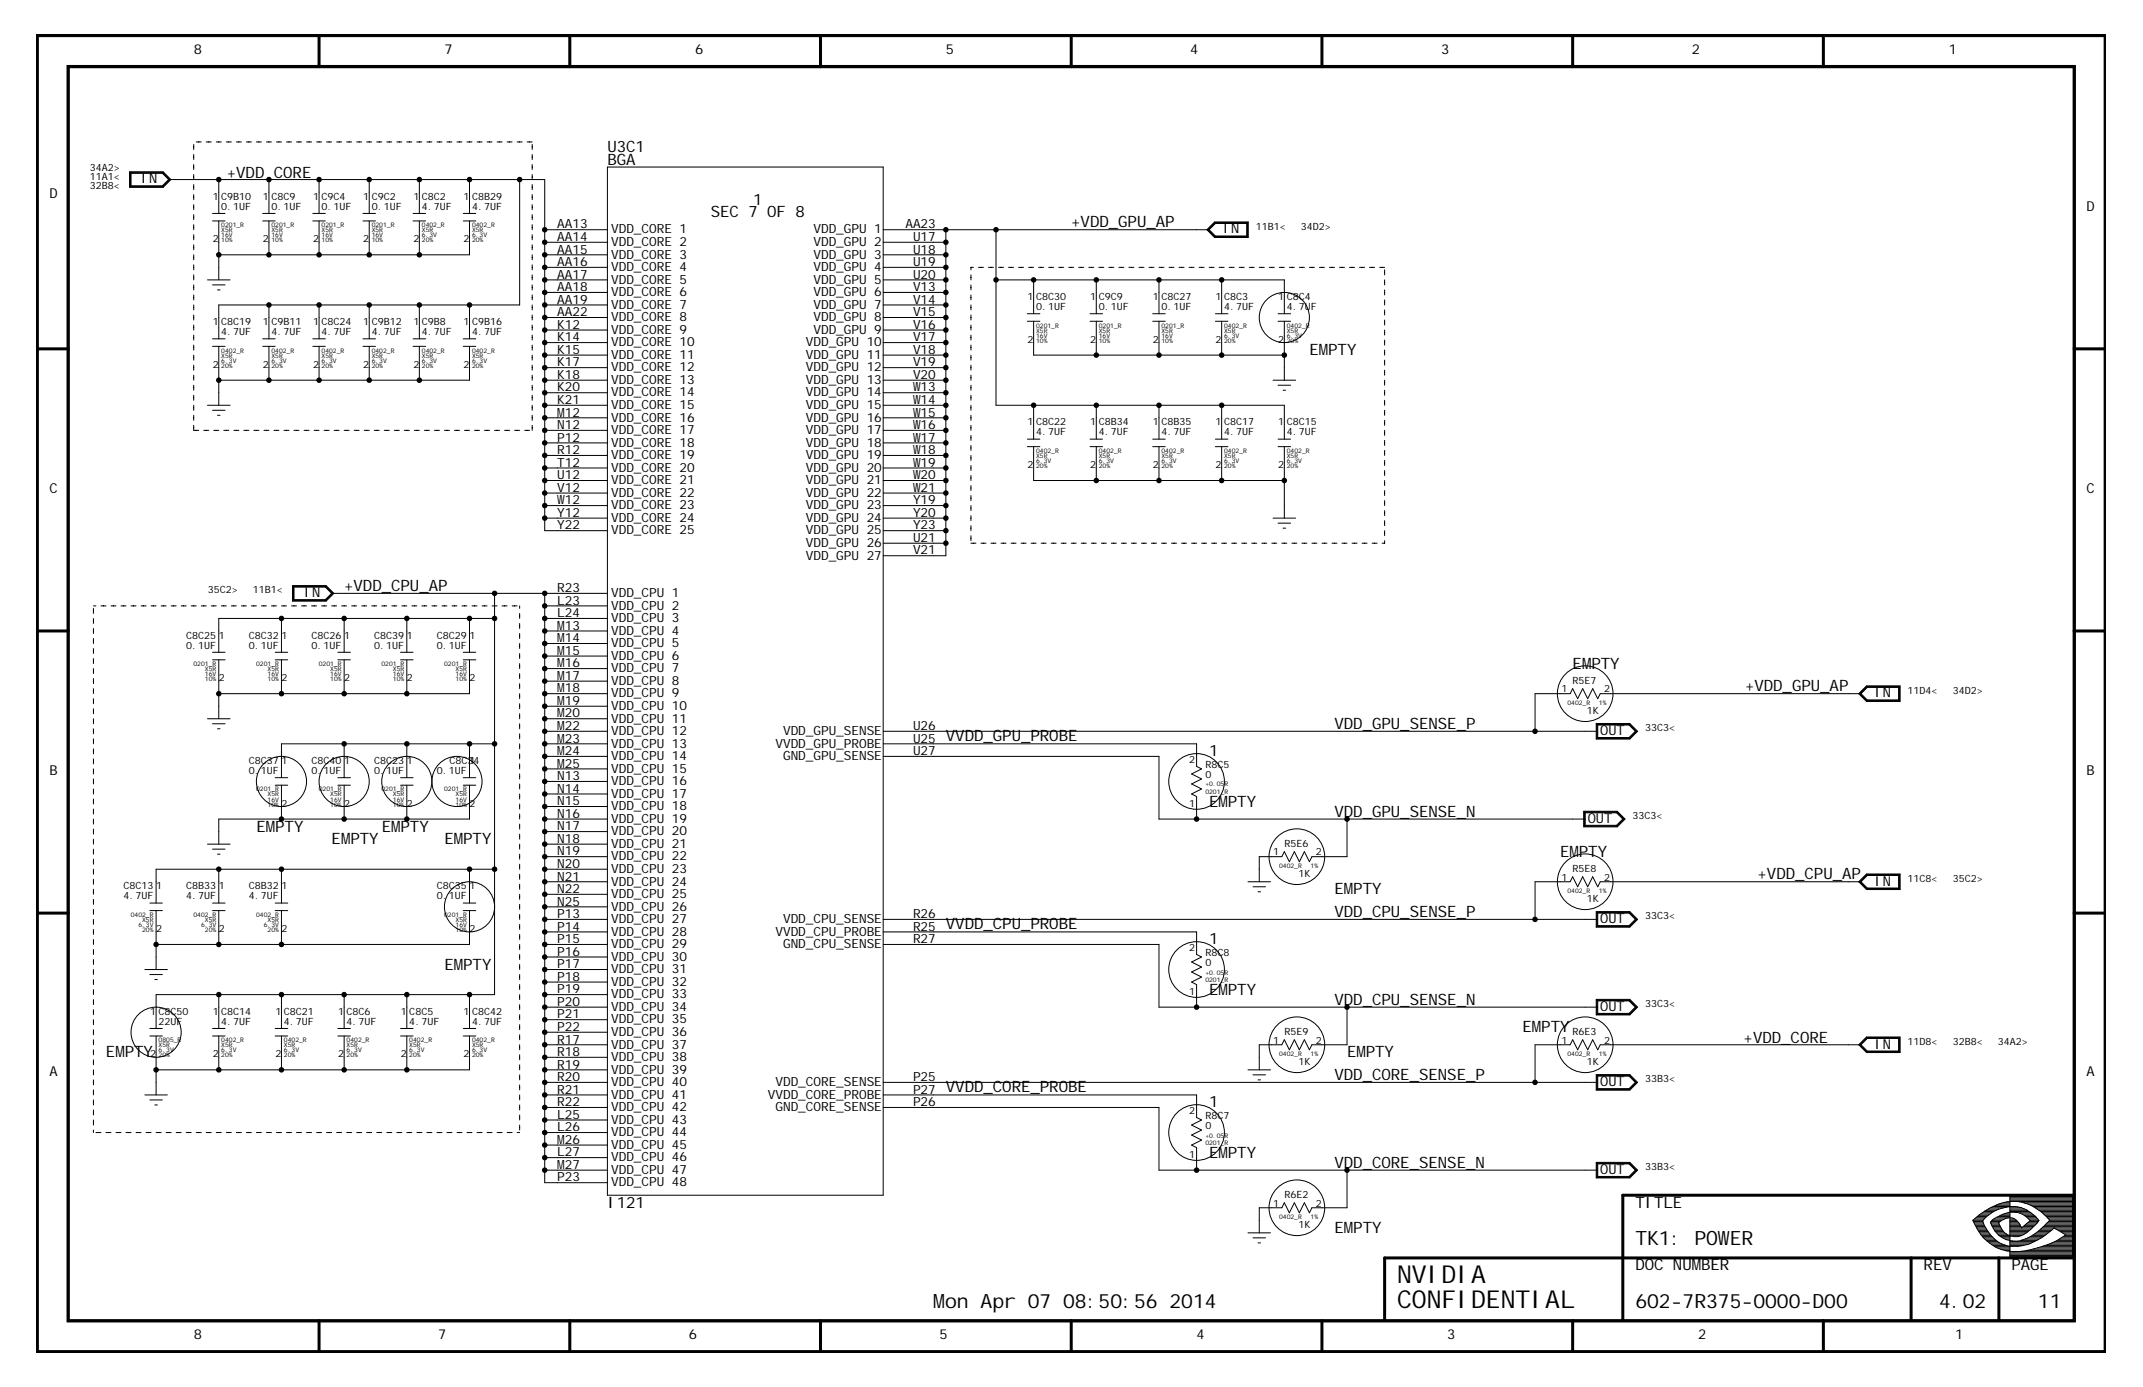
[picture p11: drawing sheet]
<svg xmlns="http://www.w3.org/2000/svg" width="432mm" height="279mm" viewBox="0 0 432 279" stroke-linecap="round" stroke-linejoin="round" font-family="sans-serif">
<defs><g id="words">
<g font-size="5">
<text x="281.5" y="263.5">CONFIDENTIAL</text>
<text x="281.5" y="258.5">NVIDIA</text>
</g>
<g font-size="4">
<text x="329.5" y="250.9">TK1: POW</text>
<text x="348.5" y="250.9">ER</text>
<text x="188.1" y="263.5">M</text>
<text x="190.4" y="263.5">on Apr 07 08:50:56 2014</text>
<text x="329.5" y="263.5">602-7R375-0000-D00</text>
<text x="390.7" y="263.5">4.02</text>
<text x="410.6" y="263.5">11</text>
</g>
<g font-size="3.2">
<text x="45.7" y="35.8">+VDD_CORE</text>
<text x="122.4" y="33.1">BGA</text>
<text x="122.4" y="30.6">U3C1</text>
<text x="151.7" y="41.2">1</text>
<text x="143.2" y="43.8">SEC 7 OF 8</text>
<text x="215.8" y="45.8">+VDD_GPU_AP</text>
<text x="263.8" y="71.5">EM</text>
<text x="267.6" y="71.5">PTY</text>
<text x="69.3" y="119">+VDD_CPU_AP</text>
<text x="316.9" y="134.7">EM</text>
<text x="320.7" y="134.7">PTY</text>
<text x="351.6" y="139.2">+VDD_GPU_AP</text>
<text x="190.6" y="149.3">VVDD_GPU_PROBE</text>
<text x="268.9" y="146.8">VDD_GPU_SENSE_P</text>
<text x="243.6" y="152.4">1</text>
<text x="51.7" y="167.5">EM</text>
<text x="55.5" y="167.5">PTY</text>
<text x="76.9" y="167.5">EM</text>
<text x="80.7" y="167.5">PTY</text>
<text x="243.6" y="162.5">EM</text>
<text x="247.4" y="162.5">PTY</text>
<text x="268.9" y="164.5">VDD_GPU_SENSE_N</text>
<text x="66.8" y="170">EM</text>
<text x="70.6" y="170">PTY</text>
<text x="89.6" y="170">EM</text>
<text x="93.3" y="170">PTY</text>
<text x="314.4" y="172.6">EM</text>
<text x="318.1" y="172.6">PTY</text>
<text x="354.1" y="177.1">+VDD_CPU_AP</text>
<text x="268.9" y="184.7">VDD_CPU_SENSE_P</text>
<text x="268.9" y="180.1">EM</text>
<text x="272.7" y="180.1">PTY</text>
<text x="190.6" y="187.2">VVDD_CPU_PROBE</text>
<text x="243.6" y="190.3">1</text>
<text x="89.6" y="195.3">EM</text>
<text x="93.3" y="195.3">PTY</text>
<text x="243.6" y="200.4">EM</text>
<text x="247.4" y="200.4">PTY</text>
<text x="268.9" y="202.4">VDD_CPU_SENSE_N</text>
<text x="306.8" y="207.9">EM</text>
<text x="310.6" y="207.9">PTY</text>
<text x="21.4" y="213">EM</text>
<text x="25.1" y="213">PTY</text>
<text x="271.4" y="213">EM</text>
<text x="275.2" y="213">PTY</text>
<text x="351.3" y="210.1">+VDD_CORE</text>
<text x="190.6" y="220.1">VVDD_CORE_PROBE</text>
<text x="268.9" y="217.5">VDD_CORE_SENSE_P</text>
<text x="243.6" y="223.1">1</text>
<text x="243.6" y="233.2">EM</text>
<text x="247.4" y="233.2">PTY</text>
<text x="268.9" y="235.2">VDD_CORE_SENSE_N</text>
<text x="122.4" y="243.3">I121</text>
<text x="329.5" y="243.3">TITLE</text>
<text x="268.9" y="248.3">EM</text>
<text x="272.7" y="248.3">PTY</text>
<text x="329.5" y="255.9">DOC NUM</text>
<text x="342.8" y="255.9">BER</text>
<text x="387.6" y="255.9">REV</text>
<text x="405.3" y="255.9">PAGE</text>
</g>
<g font-size="2.8">
<text x="39" y="10.9">8</text>
<text x="89.6" y="10.9">7</text>
<text x="140.1" y="10.9">6</text>
<text x="190.6" y="10.9">5</text>
<text x="239.8" y="10.9">4</text>
<text x="290.4" y="10.9">3</text>
<text x="340.9" y="10.9">2</text>
<text x="392.7" y="10.9">1</text>
<text x="10" y="40">D</text>
<text x="28.4" y="36.9">IN</text>
<text x="246.4" y="47">IN</text>
<text x="420.4" y="42.5">D</text>
<text x="10" y="99.3">C</text>
<text x="420.4" y="99.3">C</text>
<text x="61.2" y="120.3">IN</text>
<text x="377.7" y="140.5">IN</text>
<text x="322.4" y="148.1">OUT</text>
<text x="10" y="156.2">B</text>
<text x="420.4" y="156.2">B</text>
<text x="319.9" y="165.8">OUT</text>
<text x="377.7" y="178.4">IN</text>
<text x="322.4" y="186">OUT</text>
<text x="322.4" y="203.6">OUT</text>
<text x="377.7" y="211.2">IN</text>
<text x="10" y="216.8">A</text>
<text x="322.4" y="218.8">OUT</text>
<text x="420.4" y="216.8">A</text>
<text x="322.4" y="236.5">OUT</text>
<text x="39" y="269.8">8</text>
<text x="88.3" y="269.8">7</text>
<text x="138.8" y="269.8">6</text>
<text x="189.3" y="269.8">5</text>
<text x="241.1" y="269.8">4</text>
<text x="291.6" y="269.8">3</text>
<text x="342.1" y="269.8">2</text>
<text x="393.9" y="269.8">1</text>
</g>
<g font-size="2.6">
<text x="112.3" y="46">AA13</text>
<text x="123.1" y="47">VDD_CORE 1</text>
<text x="163.9" y="47">VDD_GPU 1</text>
<text x="182.4" y="46">AA23</text>
<text x="112.3" y="48.6">AA14</text>
<text x="112.3" y="51.1">AA15</text>
<text x="112.3" y="53.6">AA16</text>
<text x="123.1" y="49.6">VDD_CORE 2</text>
<text x="123.1" y="52.1">VDD_CORE 3</text>
<text x="163.9" y="49.6">VDD_GPU 2</text>
<text x="163.9" y="52.1">VDD_GPU 3</text>
<text x="184" y="48.6">U17</text>
<text x="184" y="51.1">U18</text>
<text x="184" y="53.6">U19</text>
<text x="112.3" y="56.1">AA17</text>
<text x="112.3" y="58.7">AA18</text>
<text x="123.1" y="54.6">VDD_CORE 4</text>
<text x="123.1" y="57.1">VDD_CORE 5</text>
<text x="123.1" y="59.7">VDD_CORE 6</text>
<text x="163.9" y="54.6">VDD_GPU 4</text>
<text x="163.9" y="57.1">VDD_GPU 5</text>
<text x="163.9" y="59.7">VDD_GPU 6</text>
<text x="184" y="56.1">U20</text>
<text x="184" y="58.7">V13</text>
<text x="112.3" y="61.2">AA19</text>
<text x="112.3" y="63.7">AA22</text>
<text x="123.1" y="62.2">VDD_CORE 7</text>
<text x="123.1" y="64.7">VDD_CORE 8</text>
<text x="163.9" y="64.7">VDD_GPU 8</text>
<text x="163.9" y="62.2">VDD_GPU 7</text>
<text x="184" y="61.2">V14</text>
<text x="184" y="63.7">V15</text>
<text x="112.3" y="66.2">K12</text>
<text x="112.3" y="71.3">K15</text>
<text x="112.3" y="68.8">K14</text>
<text x="123.1" y="67.2">VDD_CORE 9</text>
<text x="123.1" y="69.8">VDD_CORE 10</text>
<text x="162.4" y="69.8">VDD_GPU 10</text>
<text x="163.9" y="67.2">VDD_GPU 9</text>
<text x="184" y="66.2">V16</text>
<text x="184" y="68.8">V17</text>
<text x="184" y="71.3">V18</text>
<text x="112.3" y="73.8">K17</text>
<text x="112.3" y="76.3">K18</text>
<text x="123.1" y="74.8">VDD_CORE 12</text>
<text x="123.1" y="72.3">VDD_CORE 11</text>
<text x="123.1" y="77.3">VDD_CORE 13</text>
<text x="162.4" y="72.3">VDD_GPU 11</text>
<text x="162.4" y="74.8">VDD_GPU 12</text>
<text x="162.4" y="77.3">VDD_GPU 13</text>
<text x="184" y="73.8">V19</text>
<text x="184" y="76.3">V20</text>
<text x="112.3" y="78.9">K20</text>
<text x="112.3" y="83.9">M</text>
<text x="112.3" y="81.4">K21</text>
<text x="113.8" y="83.9">12</text>
<text x="123.1" y="82.4">VDD_CORE 15</text>
<text x="123.1" y="79.9">VDD_CORE 14</text>
<text x="162.4" y="79.9">VDD_GPU 14</text>
<text x="162.4" y="82.4">VDD_GPU 15</text>
<text x="184" y="78.9">W</text>
<text x="184" y="81.4">W</text>
<text x="184" y="83.9">W</text>
<text x="185.5" y="78.9">13</text>
<text x="185.5" y="81.4">14</text>
<text x="185.5" y="83.9">15</text>
<text x="112.3" y="86.4">N12</text>
<text x="112.3" y="89">P12</text>
<text x="123.1" y="87.4">VDD_CORE 17</text>
<text x="123.1" y="90">VDD_CORE 18</text>
<text x="123.1" y="84.9">VDD_CORE 16</text>
<text x="162.4" y="84.9">VDD_GPU 16</text>
<text x="162.4" y="87.4">VDD_GPU 17</text>
<text x="162.4" y="90">VDD_GPU 18</text>
<text x="184" y="86.4">W</text>
<text x="184" y="89">W</text>
<text x="185.5" y="86.4">16</text>
<text x="185.5" y="89">17</text>
<text x="112.3" y="91.5">R12</text>
<text x="112.3" y="94">T12</text>
<text x="123.1" y="92.5">VDD_CORE 19</text>
<text x="123.1" y="95">VDD_CORE 20</text>
<text x="162.4" y="92.5">VDD_GPU 19</text>
<text x="162.4" y="95">VDD_GPU 20</text>
<text x="184" y="91.5">W</text>
<text x="184" y="94">W</text>
<text x="185.5" y="91.5">18</text>
<text x="185.5" y="94">19</text>
<text x="112.3" y="99.1">V12</text>
<text x="112.3" y="96.5">U12</text>
<text x="112.3" y="101.6">W</text>
<text x="113.8" y="101.6">12</text>
<text x="123.1" y="100.1">VDD_CORE 22</text>
<text x="123.1" y="97.6">VDD_CORE 21</text>
<text x="162.4" y="97.6">VDD_GPU 21</text>
<text x="162.4" y="100.1">VDD_GPU 22</text>
<text x="184" y="96.5">W</text>
<text x="184" y="99.1">W</text>
<text x="184" y="101.6">Y19</text>
<text x="185.5" y="96.5">20</text>
<text x="185.5" y="99.1">21</text>
<text x="112.3" y="106.6">Y22</text>
<text x="112.3" y="104.1">Y12</text>
<text x="123.1" y="107.7">VDD_CORE 25</text>
<text x="123.1" y="105.1">VDD_CORE 24</text>
<text x="123.1" y="102.6">VDD_CORE 23</text>
<text x="162.4" y="102.6">VDD_GPU 23</text>
<text x="162.4" y="107.7">VDD_GPU 25</text>
<text x="162.4" y="105.1">VDD_GPU 24</text>
<text x="184" y="104.1">Y20</text>
<text x="184" y="106.6">Y23</text>
<text x="162.4" y="110.2">VDD_GPU 26</text>
<text x="162.4" y="112.7">VDD_GPU 27</text>
<text x="184" y="109.2">U21</text>
<text x="184" y="111.7">V21</text>
<text x="112.3" y="119.3">R23</text>
<text x="112.3" y="124.3">L24</text>
<text x="112.3" y="121.8">L23</text>
<text x="123.1" y="122.8">VDD_CPU 2</text>
<text x="123.1" y="125.3">VDD_CPU 3</text>
<text x="123.1" y="120.3">VDD_CPU 1</text>
<text x="112.3" y="126.9">M</text>
<text x="112.3" y="129.4">M</text>
<text x="112.3" y="131.9">M</text>
<text x="113.8" y="126.9">13</text>
<text x="113.8" y="129.4">14</text>
<text x="113.8" y="131.9">15</text>
<text x="123.1" y="127.9">VDD_CPU 4</text>
<text x="123.1" y="130.4">VDD_CPU 5</text>
<text x="112.3" y="134.4">M</text>
<text x="112.3" y="137">M</text>
<text x="113.8" y="134.4">16</text>
<text x="113.8" y="137">17</text>
<text x="123.1" y="138">VDD_CPU 8</text>
<text x="123.1" y="135.4">VDD_CPU 7</text>
<text x="123.1" y="132.9">VDD_CPU 6</text>
<text x="112.3" y="139.5">M</text>
<text x="112.3" y="142">M</text>
<text x="113.8" y="139.5">18</text>
<text x="113.8" y="142">19</text>
<text x="123.1" y="140.5">VDD_CPU 9</text>
<text x="123.1" y="143">VDD_CPU 10</text>
<text x="112.3" y="144.5">M</text>
<text x="112.3" y="149.6">M</text>
<text x="112.3" y="147.1">M</text>
<text x="113.8" y="144.5">20</text>
<text x="113.8" y="149.6">23</text>
<text x="113.8" y="147.1">22</text>
<text x="123.1" y="148.1">VDD_CPU 12</text>
<text x="123.1" y="145.5">VDD_CPU 11</text>
<text x="157.8" y="148.1">VDD_GPU_SENSE</text>
<text x="184" y="147.1">U26</text>
<text x="184" y="149.6">U25</text>
<text x="112.3" y="152.1">M</text>
<text x="112.3" y="154.6">M</text>
<text x="113.8" y="152.1">24</text>
<text x="113.8" y="154.6">25</text>
<text x="123.1" y="153.1">VDD_CPU 14</text>
<text x="123.1" y="155.6">VDD_CPU 15</text>
<text x="123.1" y="150.6">VDD_CPU 13</text>
<text x="156.3" y="150.6">VVDD_GPU_PROBE</text>
<text x="157.8" y="153.1">GND_GPU_SENSE</text>
<text x="184" y="152.1">U27</text>
<text x="112.3" y="157.2">N13</text>
<text x="112.3" y="159.7">N14</text>
<text x="123.1" y="158.2">VDD_CPU 16</text>
<text x="123.1" y="160.7">VDD_CPU 17</text>
<text x="112.3" y="164.7">N16</text>
<text x="112.3" y="162.2">N15</text>
<text x="112.3" y="167.3">N17</text>
<text x="123.1" y="165.8">VDD_CPU 19</text>
<text x="123.1" y="163.2">VDD_CPU 18</text>
<text x="112.3" y="169.8">N18</text>
<text x="112.3" y="172.3">N19</text>
<text x="123.1" y="173.3">VDD_CPU 22</text>
<text x="123.1" y="170.8">VDD_CPU 21</text>
<text x="123.1" y="168.3">VDD_CPU 20</text>
<text x="112.3" y="177.4">N21</text>
<text x="112.3" y="174.8">N20</text>
<text x="112.3" y="179.9">N22</text>
<text x="123.1" y="178.4">VDD_CPU 24</text>
<text x="123.1" y="175.9">VDD_CPU 23</text>
<text x="112.3" y="182.4">N25</text>
<text x="112.3" y="184.9">P13</text>
<text x="123.1" y="186">VDD_CPU 27</text>
<text x="123.1" y="183.4">VDD_CPU 26</text>
<text x="123.1" y="180.9">VDD_CPU 25</text>
<text x="157.8" y="186">VDD_CPU_SENSE</text>
<text x="184" y="184.9">R26</text>
<text x="112.3" y="190">P15</text>
<text x="112.3" y="187.5">P14</text>
<text x="123.1" y="191">VDD_CPU 29</text>
<text x="123.1" y="188.5">VDD_CPU 28</text>
<text x="156.3" y="188.5">VVDD_CPU_PROBE</text>
<text x="157.8" y="191">GND_CPU_SENSE</text>
<text x="184" y="190">R27</text>
<text x="184" y="187.5">R25</text>
<text x="112.3" y="192.5">P16</text>
<text x="112.3" y="195.1">P17</text>
<text x="112.3" y="197.6">P18</text>
<text x="123.1" y="196.1">VDD_CPU 31</text>
<text x="123.1" y="193.5">VDD_CPU 30</text>
<text x="112.3" y="202.6">P20</text>
<text x="112.3" y="200.1">P19</text>
<text x="123.1" y="203.6">VDD_CPU 34</text>
<text x="123.1" y="201.1">VDD_CPU 33</text>
<text x="123.1" y="198.6">VDD_CPU 32</text>
<text x="112.3" y="205.2">P21</text>
<text x="112.3" y="207.7">P22</text>
<text x="123.1" y="208.7">VDD_CPU 36</text>
<text x="123.1" y="206.2">VDD_CPU 35</text>
<text x="112.3" y="215.3">R19</text>
<text x="112.3" y="212.7">R18</text>
<text x="112.3" y="210.2">R17</text>
<text x="123.1" y="211.2">VDD_CPU 37</text>
<text x="123.1" y="213.7">VDD_CPU 38</text>
<text x="112.3" y="217.8">R20</text>
<text x="112.3" y="220.3">R21</text>
<text x="123.1" y="218.8">VDD_CPU 40</text>
<text x="123.1" y="216.3">VDD_CPU 39</text>
<text x="123.1" y="221.3">VDD_CPU 41</text>
<text x="154.7" y="221.3">VVDD_CORE_PROBE</text>
<text x="156.3" y="218.8">VDD_CORE_SENSE</text>
<text x="184" y="217.8">P25</text>
<text x="184" y="220.3">P27</text>
<text x="112.3" y="227.9">L26</text>
<text x="112.3" y="225.4">L25</text>
<text x="112.3" y="222.8">R22</text>
<text x="123.1" y="226.4">VDD_CPU 43</text>
<text x="123.1" y="223.8">VDD_CPU 42</text>
<text x="156.3" y="223.8">GND_CORE_SENSE</text>
<text x="184" y="222.8">P26</text>
<text x="112.3" y="230.4">M</text>
<text x="112.3" y="232.9">L27</text>
<text x="113.8" y="230.4">26</text>
<text x="123.1" y="231.4">VDD_CPU 45</text>
<text x="123.1" y="234">VDD_CPU 46</text>
<text x="123.1" y="228.9">VDD_CPU 44</text>
<text x="112.3" y="238">P23</text>
<text x="112.3" y="235.5">M</text>
<text x="113.8" y="235.5">27</text>
<text x="123.1" y="236.5">VDD_CPU 47</text>
<text x="123.1" y="239">VDD_CPU 48</text>
</g>
<g font-size="2">
<text x="18.1" y="34.4">34A2&gt;</text>
<text x="18.1" y="36.2">11A1&lt;</text>
<text x="18.1" y="38">32B8&lt;</text>
<text x="42.9" y="40.2">1</text>
<text x="44.6" y="40.2">C9B10</text>
<text x="53" y="40.2">1</text>
<text x="54.7" y="40.2">C8C9</text>
<text x="63.1" y="40.2">1</text>
<text x="64.8" y="40.2">C9C4</text>
<text x="73.2" y="40.2">1</text>
<text x="74.9" y="40.2">C9C2</text>
<text x="83.3" y="40.2">1</text>
<text x="85" y="40.2">C8C2</text>
<text x="93.4" y="40.2">1</text>
<text x="95.1" y="40.2">C8B29</text>
<text x="44.6" y="42.2">0.1UF</text>
<text x="54.7" y="42.2">0.1UF</text>
<text x="64.8" y="42.2">0.1UF</text>
<text x="74.9" y="42.2">0.1UF</text>
<text x="85" y="42.2">4.7UF</text>
<text x="95.1" y="42.2">4.7UF</text>
<text x="253" y="46.3">11B1&lt;</text>
<text x="262.1" y="46.3">34D2&gt;</text>
<text x="42.9" y="48.8">2</text>
<text x="53" y="48.8">2</text>
<text x="63.1" y="48.8">2</text>
<text x="73.2" y="48.8">2</text>
<text x="83.3" y="48.8">2</text>
<text x="93.4" y="48.8">2</text>
<text x="42.9" y="65.5">1</text>
<text x="44.6" y="65.5">C8C19</text>
<text x="53" y="65.5">1</text>
<text x="54.7" y="65.5">C9B11</text>
<text x="63.1" y="65.5">1</text>
<text x="64.8" y="65.5">C8C24</text>
<text x="73.2" y="65.5">1</text>
<text x="74.9" y="65.5">C9B12</text>
<text x="83.3" y="65.5">1</text>
<text x="85" y="65.5">C9B8</text>
<text x="93.4" y="65.5">1</text>
<text x="95.1" y="65.5">C9B16</text>
<text x="207.1" y="60.4">1</text>
<text x="208.8" y="60.4">C8C30</text>
<text x="208.8" y="62.4">0.1UF</text>
<text x="219.7" y="60.4">1</text>
<text x="221.4" y="62.4">0.1UF</text>
<text x="221.4" y="60.4">C9C9</text>
<text x="232.3" y="60.4">1</text>
<text x="234" y="60.4">C8C27</text>
<text x="234" y="62.4">0.1UF</text>
<text x="244.9" y="60.4">1</text>
<text x="246.7" y="62.4">4.7UF</text>
<text x="246.7" y="60.4">C8C3</text>
<text x="257.6" y="60.4">1</text>
<text x="259.3" y="60.4">C8C4</text>
<text x="259.3" y="62.4">4.7UF</text>
<text x="44.6" y="67.5">4.7UF</text>
<text x="54.7" y="67.5">4.7UF</text>
<text x="64.8" y="67.5">4.7UF</text>
<text x="74.9" y="67.5">4.7UF</text>
<text x="85" y="67.5">4.7UF</text>
<text x="95.1" y="67.5">4.7UF</text>
<text x="207.1" y="69">2</text>
<text x="219.7" y="69">2</text>
<text x="232.3" y="69">2</text>
<text x="244.9" y="69">2</text>
<text x="257.6" y="69">2</text>
<text x="42.9" y="74.1">2</text>
<text x="53" y="74.1">2</text>
<text x="63.1" y="74.1">2</text>
<text x="73.2" y="74.1">2</text>
<text x="83.3" y="74.1">2</text>
<text x="93.4" y="74.1">2</text>
<text x="207.1" y="85.7">1</text>
<text x="208.8" y="87.7">4.7UF</text>
<text x="208.8" y="85.7">C8C22</text>
<text x="219.7" y="85.7">1</text>
<text x="221.4" y="87.7">4.7UF</text>
<text x="221.4" y="85.7">C8B34</text>
<text x="232.3" y="85.7">1</text>
<text x="234" y="87.7">4.7UF</text>
<text x="234" y="85.7">C8B35</text>
<text x="244.9" y="85.7">1</text>
<text x="246.7" y="87.7">4.7UF</text>
<text x="246.7" y="85.7">C8C17</text>
<text x="257.6" y="85.7">1</text>
<text x="259.3" y="87.7">4.7UF</text>
<text x="259.3" y="85.7">C8C15</text>
<text x="207.1" y="94.3">2</text>
<text x="219.7" y="94.3">2</text>
<text x="232.3" y="94.3">2</text>
<text x="244.9" y="94.3">2</text>
<text x="257.6" y="94.3">2</text>
<text x="41.9" y="119.5">35C2&gt;</text>
<text x="51" y="119.5">11B1&lt;</text>
<text x="37.5" y="130.6">0.1UF</text>
<text x="37.5" y="128.6">C8C25</text>
<text x="44.1" y="128.6">1</text>
<text x="50.2" y="130.6">0.1UF</text>
<text x="50.2" y="128.6">C8C321</text>
<text x="62.8" y="130.6">0.1UF</text>
<text x="62.8" y="128.6">C8C261</text>
<text x="75.4" y="130.6">0.1UF</text>
<text x="75.4" y="128.6">C8C391</text>
<text x="88" y="130.6">0.1UF</text>
<text x="88" y="128.6">C8C291</text>
<text x="44.1" y="137.2">2</text>
<text x="56.7" y="137.2">2</text>
<text x="69.3" y="137.2">2</text>
<text x="82" y="137.2">2</text>
<text x="94.6" y="137.2">2</text>
<text x="316.9" y="137.7">R5E7</text>
<text x="314.6" y="139.5">1</text>
<text x="319.8" y="143.8">1K</text>
<text x="323.2" y="139.5">2</text>
<text x="384.4" y="139.7">11D4&lt;</text>
<text x="393.5" y="139.7">34D2&gt;</text>
<text x="331.5" y="147.3">33C3&lt;</text>
<text x="50.2" y="155.9">0.1UF</text>
<text x="50.2" y="153.9">C8C371</text>
<text x="62.8" y="155.9">0.1UF</text>
<text x="62.8" y="153.9">C8C401</text>
<text x="75.4" y="155.9">0.1UF</text>
<text x="75.4" y="153.9">C8C231</text>
<text x="88" y="155.9">0.1UF</text>
<text x="90.6" y="153.9">C8C34</text>
<text x="94.6" y="153.9">1</text>
<text x="239.6" y="153.6">2</text>
<text x="242.9" y="154.6">R8C5</text>
<text x="242.9" y="156.7">0</text>
<text x="56.7" y="162.5">2</text>
<text x="69.3" y="162.5">2</text>
<text x="82" y="162.5">2</text>
<text x="94.6" y="162.5">2</text>
<text x="239.6" y="162.5">1</text>
<text x="329" y="165">33C3&lt;</text>
<text x="256.5" y="172.3">1</text>
<text x="258.8" y="170.6">R5E6</text>
<text x="265.2" y="172.3">2</text>
<text x="24.9" y="179.1">C8C13</text>
<text x="31.5" y="179.1">1</text>
<text x="37.5" y="179.1">C8B33</text>
<text x="44.1" y="179.1">1</text>
<text x="50.2" y="179.1">C8B321</text>
<text x="88" y="179.1">C8C351</text>
<text x="261.7" y="176.6">1K</text>
<text x="314.6" y="177.4">1</text>
<text x="316.9" y="175.6">R5E8</text>
<text x="323.2" y="177.4">2</text>
<text x="384.4" y="177.6">11C8&lt;</text>
<text x="393.5" y="177.6">35C2&gt;</text>
<text x="24.9" y="181.2">4.7UF</text>
<text x="37.5" y="181.2">4.7UF</text>
<text x="50.2" y="181.2">4.7UF</text>
<text x="88" y="181.2">0.1UF</text>
<text x="319.8" y="181.7">1K</text>
<text x="331.5" y="185.2">33C3&lt;</text>
<text x="31.5" y="187.7">2</text>
<text x="44.1" y="187.7">2</text>
<text x="56.7" y="187.7">2</text>
<text x="94.6" y="187.7">2</text>
<text x="239.6" y="191.5">2</text>
<text x="242.9" y="192.5">R8C8</text>
<text x="242.9" y="194.5">0</text>
<text x="239.6" y="200.4">1</text>
<text x="331.5" y="202.9">33C3&lt;</text>
<text x="30.2" y="204.4">1</text>
<text x="32" y="204.4">C8C50</text>
<text x="32" y="206.4">22UF</text>
<text x="42.9" y="204.4">1</text>
<text x="44.6" y="204.4">C8C14</text>
<text x="44.6" y="206.4">4.7UF</text>
<text x="55.5" y="204.4">1</text>
<text x="57.2" y="204.4">C8C21</text>
<text x="57.2" y="206.4">4.7UF</text>
<text x="68.1" y="204.4">1</text>
<text x="69.8" y="204.4">C8C6</text>
<text x="69.8" y="206.4">4.7UF</text>
<text x="80.8" y="204.4">1</text>
<text x="82.5" y="204.4">C8C5</text>
<text x="82.5" y="206.4">4.7UF</text>
<text x="93.4" y="204.4">1</text>
<text x="95.1" y="204.4">C8C42</text>
<text x="95.1" y="206.4">4.7UF</text>
<text x="258.8" y="208.4">R5E9</text>
<text x="316.9" y="208.4">R6E3</text>
<text x="30.2" y="213">2</text>
<text x="42.9" y="213">2</text>
<text x="55.5" y="213">2</text>
<text x="68.1" y="213">2</text>
<text x="80.8" y="213">2</text>
<text x="93.4" y="213">2</text>
<text x="256.5" y="210.2">1</text>
<text x="261.7" y="214.5">1K</text>
<text x="265.2" y="210.2">2</text>
<text x="314.6" y="210.2">1</text>
<text x="319.8" y="214.5">1K</text>
<text x="323.2" y="210.2">2</text>
<text x="384.4" y="210.5">11D8&lt;</text>
<text x="393.5" y="210.5">32B8&lt;</text>
<text x="402.6" y="210.5">34A2&gt;</text>
<text x="331.5" y="218">33B3&lt;</text>
<text x="239.6" y="224.4">2</text>
<text x="242.9" y="225.4">R8C7</text>
<text x="242.9" y="227.4">0</text>
<text x="239.6" y="233.2">1</text>
<text x="331.5" y="235.7">33B3&lt;</text>
<text x="256.5" y="243">1</text>
<text x="258.8" y="241.3">R6E2</text>
<text x="265.2" y="243">2</text>
<text x="261.7" y="247.3">1K</text>
</g>
<g font-size="1.3">
<text x="44.6" y="45.8">0201_R</text>
<text x="44.6" y="47.8">16V</text>
<text x="44.6" y="46.8">X5R</text>
<text x="54.7" y="46.8">X5R</text>
<text x="54.7" y="47.8">16V</text>
<text x="54.7" y="45.8">0201_R</text>
<text x="64.8" y="46.8">X5R</text>
<text x="64.8" y="45.8">0201_R</text>
<text x="64.8" y="47.8">16V</text>
<text x="74.9" y="45.8">0201_R</text>
<text x="74.9" y="47.8">16V</text>
<text x="74.9" y="46.8">X5R</text>
<text x="85" y="47.8">6.3V</text>
<text x="85" y="46.8">X5R</text>
<text x="85" y="45.8">0402_R</text>
<text x="95.1" y="45.8">0402_R</text>
<text x="95.1" y="47.8">6.3V</text>
<text x="95.1" y="46.8">X5R</text>
<text x="44.6" y="48.8">10%</text>
<text x="54.7" y="48.8">10%</text>
<text x="64.8" y="48.8">10%</text>
<text x="74.9" y="48.8">10%</text>
<text x="85" y="48.8">20%</text>
<text x="95.1" y="48.8">20%</text>
<text x="208.8" y="66">0201_R</text>
<text x="221.4" y="66">0201_R</text>
<text x="234" y="66">0201_R</text>
<text x="246.7" y="66">0402_R</text>
<text x="259.3" y="66">0402_R</text>
<text x="44.6" y="71">0402_R</text>
<text x="54.7" y="71">0402_R</text>
<text x="64.8" y="71">0402_R</text>
<text x="74.9" y="71">0402_R</text>
<text x="85" y="71">0402_R</text>
<text x="95.1" y="71">0402_R</text>
<text x="208.8" y="68">16V</text>
<text x="208.8" y="67">X5R</text>
<text x="208.8" y="69">10%</text>
<text x="221.4" y="68">16V</text>
<text x="221.4" y="69">10%</text>
<text x="221.4" y="67">X5R</text>
<text x="234" y="67">X5R</text>
<text x="234" y="68">16V</text>
<text x="234" y="69">10%</text>
<text x="246.7" y="67">X5R</text>
<text x="246.7" y="69">20%</text>
<text x="246.7" y="68">6.3V</text>
<text x="259.3" y="68">6.3V</text>
<text x="259.3" y="69">20%</text>
<text x="259.3" y="67">X5R</text>
<text x="44.6" y="73.1">6.3V</text>
<text x="44.6" y="72">X5R</text>
<text x="44.6" y="74.1">20%</text>
<text x="54.7" y="73.1">6.3V</text>
<text x="54.7" y="72">X5R</text>
<text x="54.7" y="74.1">20%</text>
<text x="64.8" y="72">X5R</text>
<text x="64.8" y="74.1">20%</text>
<text x="64.8" y="73.1">6.3V</text>
<text x="74.9" y="74.1">20%</text>
<text x="74.9" y="72">X5R</text>
<text x="74.9" y="73.1">6.3V</text>
<text x="85" y="72">X5R</text>
<text x="85" y="73.1">6.3V</text>
<text x="85" y="74.1">20%</text>
<text x="95.1" y="74.1">20%</text>
<text x="95.1" y="72">X5R</text>
<text x="95.1" y="73.1">6.3V</text>
<text x="208.8" y="94.3">20%</text>
<text x="208.8" y="93.3">6.3V</text>
<text x="208.8" y="92.2">X5R</text>
<text x="208.8" y="91.2">0402_R</text>
<text x="221.4" y="93.3">6.3V</text>
<text x="221.4" y="92.2">X5R</text>
<text x="221.4" y="91.2">0402_R</text>
<text x="221.4" y="94.3">20%</text>
<text x="234" y="91.2">0402_R</text>
<text x="234" y="94.3">20%</text>
<text x="234" y="92.2">X5R</text>
<text x="234" y="93.3">6.3V</text>
<text x="246.7" y="91.2">0402_R</text>
<text x="246.7" y="92.2">X5R</text>
<text x="246.7" y="93.3">6.3V</text>
<text x="246.7" y="94.3">20%</text>
<text x="259.3" y="91.2">0402_R</text>
<text x="259.3" y="92.2">X5R</text>
<text x="259.3" y="94.3">20%</text>
<text x="259.3" y="93.3">6.3V</text>
<text x="39" y="134.2">0201_R</text>
<text x="41.3" y="135.2">X5R</text>
<text x="41.3" y="136.2">16V</text>
<text x="41.3" y="137.2">10%</text>
<text x="51.6" y="134.2">0201_R</text>
<text x="53.9" y="135.2">X5R</text>
<text x="53.9" y="136.2">16V</text>
<text x="53.9" y="137.2">10%</text>
<text x="64.2" y="134.2">0201_R</text>
<text x="66.5" y="136.2">16V</text>
<text x="66.5" y="137.2">10%</text>
<text x="66.5" y="135.2">X5R</text>
<text x="76.9" y="134.2">0201_R</text>
<text x="79.2" y="136.2">16V</text>
<text x="79.2" y="137.2">10%</text>
<text x="79.2" y="135.2">X5R</text>
<text x="89.5" y="134.2">0201_R</text>
<text x="91.8" y="137.2">10%</text>
<text x="91.8" y="135.2">X5R</text>
<text x="91.8" y="136.2">16V</text>
<text x="315.8" y="142">0402_R</text>
<text x="322.2" y="142">1%</text>
<text x="51.6" y="159.4">0201_R</text>
<text x="53.9" y="161.5">16V</text>
<text x="53.9" y="160.4">X5R</text>
<text x="64.2" y="159.4">0201_R</text>
<text x="66.5" y="161.5">16V</text>
<text x="66.5" y="160.4">X5R</text>
<text x="76.9" y="159.4">0201_R</text>
<text x="79.2" y="161.5">16V</text>
<text x="79.2" y="160.4">X5R</text>
<text x="89.5" y="159.4">0201_R</text>
<text x="91.8" y="161.5">16V</text>
<text x="91.8" y="160.4">X5R</text>
<text x="242.9" y="158.4">+0.05R</text>
<text x="242.9" y="159.9">0201_R</text>
<text x="53.9" y="162.5">10%</text>
<text x="66.5" y="162.5">10%</text>
<text x="79.2" y="162.5">10%</text>
<text x="91.8" y="162.5">10%</text>
<text x="257.7" y="174.8">0402_R</text>
<text x="264.1" y="174.8">1%</text>
<text x="315.8" y="179.9">0402_R</text>
<text x="322.2" y="179.9">1%</text>
<text x="26.4" y="184.7">0402_R</text>
<text x="28.7" y="185.7">X5R</text>
<text x="39" y="184.7">0402_R</text>
<text x="41.3" y="185.7">X5R</text>
<text x="51.6" y="184.7">0402_R</text>
<text x="53.9" y="185.7">X5R</text>
<text x="89.5" y="184.7">0201_R</text>
<text x="91.8" y="185.7">X5R</text>
<text x="27.9" y="186.7">6.3V</text>
<text x="28.7" y="187.7">20%</text>
<text x="40.5" y="186.7">6.3V</text>
<text x="41.3" y="187.7">20%</text>
<text x="53.1" y="186.7">6.3V</text>
<text x="53.9" y="187.7">20%</text>
<text x="91.8" y="186.7">16V</text>
<text x="91.8" y="187.7">10%</text>
<text x="242.9" y="197.8">0201_R</text>
<text x="242.9" y="196.3">+0.05R</text>
<text x="32" y="210">0805_R</text>
<text x="44.6" y="210">0402_R</text>
<text x="57.2" y="210">0402_R</text>
<text x="69.8" y="210">0402_R</text>
<text x="82.5" y="210">0402_R</text>
<text x="95.1" y="210">0402_R</text>
<text x="32" y="212">6.3V</text>
<text x="32" y="211">X5R</text>
<text x="32" y="213">20%</text>
<text x="44.6" y="212">6.3V</text>
<text x="44.6" y="211">X5R</text>
<text x="44.6" y="213">20%</text>
<text x="57.2" y="211">X5R</text>
<text x="57.2" y="212">6.3V</text>
<text x="57.2" y="213">20%</text>
<text x="69.8" y="211">X5R</text>
<text x="69.8" y="213">20%</text>
<text x="69.8" y="212">6.3V</text>
<text x="82.5" y="211">X5R</text>
<text x="82.5" y="213">20%</text>
<text x="82.5" y="212">6.3V</text>
<text x="95.1" y="213">20%</text>
<text x="95.1" y="211">X5R</text>
<text x="95.1" y="212">6.3V</text>
<text x="257.7" y="212.7">0402_R</text>
<text x="264.1" y="212.7">1%</text>
<text x="315.8" y="212.7">0402_R</text>
<text x="322.2" y="212.7">1%</text>
<text x="242.9" y="229.2">+0.05R</text>
<text x="242.9" y="230.7">0201_R</text>
<text x="257.7" y="245.6">0402_R</text>
<text x="264.1" y="245.6">1%</text>
</g>
</g></defs>
<g fill="none" stroke="#000" stroke-width=".2">
<path d="M7.7 7.4h416.3zM7.7 7.4v264.7zM13.5 13.2h404.7zM13.5 13.2v253.1zM418.2 13.2v253.1zM424 7.4v264.7zM26.1 34.6h6.8zM26.1 34.6v3.1zM26.1 37.7h6.8zM26.2 34.7h6.6zM26.2 34.7v2.9zM26.2 37.6h6.6z"/>
<path d="M26.3 34.8h6.5zM26.3 34.8v2.7zM26.3 37.5h6.5zM26.4 34.9h6.3zM26.4 34.9v2.5zM26.4 37.4h6.3zM32.7 34.9l1.3 1.3zM32.7 37.4l1.3-1.2zM32.8 34.8l1.3 1.4zM32.8 37.5l1.3-1.3zM32.8 34.7l1.5 1.5zM32.8 37.6l1.5-1.4z"/>
<path d="M32.9 34.6l1.5 1.6zM32.9 37.7l1.5-1.5zM34 36.2h2.5zM36.5 36.2h7.6zM44.1 38.7v4.3zM44.1 36.2h10.1zM44.1 36.2v2.5zM54.2 38.7v4.3zM54.2 36.2h10.1zM54.2 36.2v2.5zM64.3 36.2h10.1zM64.3 36.2v2.5z"/>
<path d="M64.3 38.7v4.3zM74.4 36.2h10.1zM74.4 36.2v2.5zM74.4 38.7v4.3zM84.5 36.2h10.1zM84.5 36.2v2.5zM84.5 38.7v4.3zM94.6 36.2h10.1zM94.6 36.2v2.5zM94.6 38.7v4.3zM104.7 36.2h5.1zM104.7 36.2v25.2z"/>
<path d="M109.8 36.2v10.1zM122.4 33.6h55.6zM122.4 33.6v207.2zM178 33.6v207.2zM41.8 56.4h4.6zM42.8 44.5h2.5zM42.8 43h2.5zM42.8 57.4h2.5zM43.8 58.4h.5zM44.1 44.5v4.3zM44.1 48.8v2.5zM44.1 51.3h10.1z"/>
<path d="M44.1 51.3v2.6zM44.1 53.9v2.5zM52.9 44.5h2.6zM52.9 43h2.6zM54.2 44.5v4.3zM54.2 51.3h10.1zM54.2 48.8v2.5zM63 44.5h2.6zM63 43h2.6zM64.3 51.3h10.1zM64.3 48.8v2.5zM64.3 44.5v4.3z"/>
<path d="M73.1 44.5h2.6zM73.1 43h2.6zM74.4 51.3h10.1zM74.4 48.8v2.5zM74.4 44.5v4.3zM83.2 44.5h2.6zM83.2 43h2.6zM84.5 51.3h10.1zM84.5 48.8v2.5zM84.5 44.5v4.3zM93.3 44.5h2.6zM93.3 43h2.6z"/>
<path d="M94.6 48.8v2.5zM94.6 44.5v4.3zM109.8 46.3v2.5zM109.8 46.3h2.5zM109.8 48.8h2.5zM109.8 48.8v2.5zM109.8 51.3h2.5zM109.8 51.3v2.6zM109.8 53.9h2.5zM109.8 53.9v2.5zM109.8 56.4h2.5zM109.8 56.4v2.5z"/>
<path d="M109.8 58.9h2.5zM109.8 58.9v2.5zM112.3 48.8h10.1zM112.3 46.3h10.1zM112.3 51.3h10.1zM112.3 53.9h10.1zM112.3 56.4h10.1zM112.3 58.9h10.1zM178 56.4h10.1zM178 51.3h10.1zM178 48.8h10.1zM178 46.3h10.1z"/>
<path d="M178 53.9h10.1zM178 58.9h10.1zM188.1 46.3h2.5zM188.1 48.8h2.5zM188.1 51.3h2.5zM188.1 53.9h2.5zM188.1 56.4h2.5zM188.1 58.9h2.5zM190.6 46.3h10.1zM190.6 46.3v2.5zM190.6 48.8v2.5zM190.6 51.3v2.6z"/>
<path d="M190.6 53.9v2.5zM190.6 56.4v2.5zM190.6 58.9v2.5zM200.7 46.3h40.4zM200.7 46.3v10.1zM200.7 56.4h7.6zM200.7 56.4v25.2zM208.3 58.9v4.3zM208.3 56.4h12.6zM208.3 56.4v2.5zM220.9 58.9v4.3zM220.9 56.4h12.6z"/>
<path d="M220.9 56.4v2.5zM233.5 56.4h12.7zM233.5 56.4v2.5zM233.5 58.9v4.3zM241.1 46.3h2.5zM243.2 46.3l1.5 1.5zM243.3 46.3l1.5 1.4zM243.5 46.3l1.3-1.4zM243.5 46.3l1.3 1.3zM243.6 46.3l1.3-1.3zM243.6 46.3l1.3 1.2zM244.7 44.7l-1.5 1.6z"/>
<path d="M244.7 44.7h6.8zM244.7 47.8h6.8zM244.8 44.8l-1.5 1.5zM244.8 44.8h6.6zM244.8 47.7h6.6zM244.8 44.9h6.5zM244.8 47.6h6.5zM244.9 45h6.3zM244.9 47.5h6.3zM246.2 56.4h12.6zM246.2 56.4v2.5zM246.2 58.9v4.3z"/>
<path d="M251.2 45v2.5zM251.3 44.9v2.7zM251.4 44.8v2.9zM251.5 44.7v3.1zM258.8 58.9v4.3zM258.8 56.4v2.5zM42.8 69.8h2.5zM42.8 68.3h2.5zM44.1 64v4.3zM44.1 69.8v4.3zM44.1 61.4h10.1zM44.1 61.4v2.6z"/>
<path d="M44.1 74.1v2.5zM44.1 76.6h10.1zM44.1 76.6v2.5zM44.1 79.1v2.5zM52.9 69.8h2.6zM52.9 68.3h2.6zM54.2 64v4.3zM54.2 69.8v4.3zM54.2 61.4h10.1zM54.2 61.4v2.6zM54.2 76.6h10.1zM54.2 74.1v2.5z"/>
<path d="M63 69.8h2.6zM63 68.3h2.6zM64.3 76.6h10.1zM64.3 61.4h10.1zM64.3 61.4v2.6zM64.3 74.1v2.5zM64.3 64v4.3zM64.3 69.8v4.3zM73.1 69.8h2.6zM73.1 68.3h2.6zM74.4 61.4h10.1zM74.4 61.4v2.6z"/>
<path d="M74.4 76.6h10.1zM74.4 74.1v2.5zM74.4 64v4.3zM74.4 69.8v4.3zM83.2 69.8h2.6zM83.2 68.3h2.6zM84.5 76.6h10.1zM84.5 61.4h10.1zM84.5 61.4v2.6zM84.5 74.1v2.5zM84.5 64v4.3zM84.5 69.8v4.3z"/>
<path d="M93.3 69.8h2.6zM93.3 68.3h2.6zM94.6 61.4h10.1zM94.6 61.4v2.6zM94.6 74.1v2.5zM94.6 64v4.3zM94.6 69.8v4.3zM109.8 61.4h2.5zM109.8 61.4v2.6zM109.8 64h2.5zM109.8 64v2.5zM109.8 66.5h2.5z"/>
<path d="M109.8 66.5v2.5zM109.8 69h2.5zM109.8 69v2.5zM109.8 71.5h2.5zM109.8 71.5v2.6zM109.8 74.1h2.5zM109.8 74.1v2.5zM109.8 76.6h2.5zM109.8 76.6v2.5zM109.8 79.1h2.5zM109.8 79.1v2.5zM112.3 74.1h10.1z"/>
<path d="M112.3 76.6h10.1zM112.3 71.5h10.1zM112.3 69h10.1zM112.3 79.1h10.1zM112.3 61.4h10.1zM112.3 64h10.1zM112.3 66.5h10.1zM178 61.4h10.1zM178 79.1h10.1zM178 76.6h10.1zM178 64h10.1zM178 66.5h10.1z"/>
<path d="M178 74.1h10.1zM178 69h10.1zM178 71.5h10.1zM188.1 61.4h2.5zM188.1 64h2.5zM188.1 66.5h2.5zM188.1 69h2.5zM188.1 71.5h2.5zM188.1 74.1h2.5zM188.1 76.6h2.5zM188.1 79.1h2.5zM190.6 61.4v2.6z"/>
<path d="M190.6 64v2.5zM190.6 66.5v2.5zM190.6 69v2.5zM190.6 71.5v2.6zM190.6 74.1v2.5zM190.6 76.6v2.5zM190.6 79.1v2.5zM207 64.7h2.5zM207 63.2h2.5zM208.3 64.7v4.3zM208.3 71.5h12.6zM208.3 69v2.5z"/>
<path d="M219.6 64.7h2.6zM219.6 63.2h2.6zM220.9 64.7v4.3zM220.9 71.5h12.6zM220.9 69v2.5zM232.3 64.7h2.5zM232.3 63.2h2.5zM233.5 71.5h12.7zM233.5 69v2.5zM233.5 64.7v4.3zM244.9 64.7h2.5zM244.9 63.2h2.5z"/>
<path d="M246.2 71.5h12.6zM246.2 69v2.5zM246.2 64.7v4.3zM256.5 76.6h4.6zM257.5 77.6h2.5zM257.5 64.7h2.5zM257.5 63.2h2.5zM258.5 78.6h.5zM258.8 74.1v2.5zM258.8 64.7v4.3zM258.8 69v2.5zM258.8 71.5v2.6z"/>
<path d="M41.8 81.6h4.6zM42.8 82.7h2.5zM43.8 83.7h.5zM109.8 81.6h2.5zM109.8 81.6v2.6zM109.8 84.2h2.5zM109.8 84.2v2.5zM109.8 86.7h2.5zM109.8 86.7v2.5zM109.8 89.2h2.5zM109.8 89.2v2.5zM109.8 91.7h2.5z"/>
<path d="M109.8 91.7v2.6zM109.8 94.3h2.5zM109.8 94.3v2.5zM109.8 96.8h2.5zM109.8 96.8v2.5zM109.8 99.3h2.5zM109.8 99.3v2.5zM112.3 81.6h10.1zM112.3 99.3h10.1zM112.3 96.8h10.1zM112.3 91.7h10.1zM112.3 94.3h10.1z"/>
<path d="M112.3 89.2h10.1zM112.3 84.2h10.1zM112.3 86.7h10.1zM178 96.8h10.1zM178 86.7h10.1zM178 94.3h10.1zM178 99.3h10.1zM178 91.7h10.1zM178 84.2h10.1zM178 81.6h10.1zM178 89.2h10.1zM188.1 81.6h2.5z"/>
<path d="M188.1 84.2h2.5zM188.1 86.7h2.5zM188.1 89.2h2.5zM188.1 91.7h2.5zM188.1 94.3h2.5zM188.1 96.8h2.5zM188.1 99.3h2.5zM190.6 81.6v2.6zM190.6 84.2v2.5zM190.6 86.7v2.5zM190.6 89.2v2.5zM190.6 91.7v2.6z"/>
<path d="M190.6 94.3v2.5zM190.6 96.8v2.5zM190.6 99.3v2.5zM200.7 81.6h7.6zM207 90h2.5zM207 88.5h2.5zM208.3 84.2v4.3zM208.3 90v4.3zM208.3 81.6h12.6zM208.3 81.6v2.6zM208.3 96.8h12.6zM208.3 94.3v2.5z"/>
<path d="M219.6 90h2.6zM219.6 88.5h2.6zM220.9 84.2v4.3zM220.9 90v4.3zM220.9 81.6h12.6zM220.9 81.6v2.6zM220.9 96.8h12.6zM220.9 94.3v2.5zM232.3 90h2.5zM232.3 88.5h2.5zM233.5 81.6h12.7zM233.5 81.6v2.6z"/>
<path d="M233.5 96.8h12.7zM233.5 94.3v2.5zM233.5 84.2v4.3zM233.5 90v4.3zM244.9 90h2.5zM244.9 88.5h2.5zM246.2 96.8h12.6zM246.2 81.6h12.6zM246.2 81.6v2.6zM246.2 94.3v2.5zM246.2 84.2v4.3zM246.2 90v4.3z"/>
<path d="M257.5 90h2.5zM257.5 88.5h2.5zM258.8 84.2v4.3zM258.8 90v4.3zM258.8 81.6v2.6zM258.8 94.3v2.5zM258.8 96.8v5zM58.9 118h6.8zM58.9 118v3.1zM59 118.1h6.7zM59 118.1v2.9zM59.1 118.2h6.5z"/>
<path d="M59.1 118.2v2.7zM59.2 118.3h6.4zM59.2 118.3v2.5zM65.6 118.3l1.2 1.2zM65.6 118.2l1.4 1.3zM65.7 118.1l1.4 1.4zM65.7 118l1.6 1.5zM66.8 119.5h2.5zM67.1 119.5l-1.4 1.5zM69.3 119.5h30.4zM99.7 119.5h10.1zM99.7 119.5v5.1z"/>
<path d="M109.8 101.8h2.5zM109.8 101.8v2.6zM109.8 104.4v2.5zM109.8 104.4h2.5zM109.8 106.9h2.5zM109.8 119.5h2.5zM109.8 119.5v2.6zM112.3 101.8h10.1zM112.3 104.4h10.1zM112.3 106.9h10.1zM112.3 119.5h10.1zM178 101.8h10.1z"/>
<path d="M178 106.9h10.1zM178 104.4h10.1zM178 109.4h10.1zM178 112h10.1zM188.1 101.8h2.5zM188.1 104.4h2.5zM188.1 106.9h2.5zM188.1 109.4h2.5zM188.1 112h2.5zM190.6 101.8v2.6zM190.6 104.4v2.5zM190.6 106.9v2.5z"/>
<path d="M190.6 109.4v2.6zM256.5 104.4h4.6zM257.5 105.4h2.5zM258.5 106.4h.5zM258.8 101.8v2.6zM42.8 132.9h2.5zM42.8 131.4h2.5zM44.1 127.1v4.3zM44.1 132.9v4.3zM44.1 139.7h12.6zM44.1 124.6h12.6zM44.1 124.6v2.5z"/>
<path d="M44.1 137.2v2.5zM44.1 139.7v2.6zM55.5 132.9h2.5zM55.5 131.4h2.5zM56.7 139.7h12.6zM56.7 124.6h12.6zM56.7 124.6v2.5zM56.7 137.2v2.5zM56.7 127.1v4.3zM56.7 132.9v4.3zM58.9 121.1h6.8zM59 121h6.7z"/>
<path d="M59.1 120.9h6.5zM59.2 120.8h6.4zM65.6 120.8l1.2-1.3zM65.6 120.9l1.4-1.4zM65.7 121.1l1.6-1.6zM68.1 132.9h2.5zM68.1 131.4h2.5zM69.3 139.7h12.7zM69.3 124.6h12.7zM69.3 124.6v2.5zM69.3 137.2v2.5zM69.3 127.1v4.3z"/>
<path d="M69.3 132.9v4.3zM80.7 132.9h2.5zM80.7 131.4h2.5zM82 127.1v4.3zM82 132.9v4.3zM82 139.7h12.6zM82 124.6h12.6zM82 124.6v2.5zM82 137.2v2.5zM93.3 132.9h2.6zM93.3 131.4h2.6zM94.6 124.6h5.1z"/>
<path d="M94.6 124.6v2.5zM94.6 137.2v2.5zM94.6 127.1v4.3zM94.6 132.9v4.3zM99.7 124.6v25.2zM109.8 122.1h2.5zM109.8 122.1v2.5zM109.8 124.6h2.5zM109.8 124.6v2.5zM109.8 127.1h2.5zM109.8 127.1v2.5zM109.8 129.6h2.5z"/>
<path d="M109.8 129.6v2.6zM109.8 132.2h2.5zM109.8 132.2v2.5zM109.8 134.7h2.5zM109.8 134.7v2.5zM109.8 137.2h2.5zM109.8 137.2v2.5zM109.8 139.7h2.5zM109.8 139.7v2.6zM112.3 122.1h10.1zM112.3 127.1h10.1zM112.3 124.6h10.1z"/>
<path d="M112.3 129.6h10.1zM112.3 132.2h10.1zM112.3 134.7h10.1zM112.3 139.7h10.1zM112.3 137.2h10.1zM309.3 139.7h5.1zM309.3 139.7v7.6zM314.4 139.7h2zM316.9 138.7l1 2zM316.9 138.7l-.5 1zM318.9 138.7l1 2zM318.9 138.7l-1 2z"/>
<path d="M320.9 138.7l-1 2zM320.9 138.7l1 2zM322.4 139.7l-.5 1zM322.4 139.7h2.1zM324.5 139.7h47.9zM372.4 139.7h2.6zM374.5 139.7l1.6-1.5zM374.5 139.7l1.6 1.6zM374.7 139.7l1.4-1.4zM374.7 139.7l1.4 1.5zM374.8 139.7l1.4-1.3zM374.8 139.7l1.4 1.4z"/>
<path d="M375 139.7l1.2-1.2zM375 139.7l1.2 1.3zM376.1 138.2h6.8zM376.1 138.3h6.7zM376.2 138.4h6.5zM376.2 138.5h6.4zM382.6 138.5v2.5zM382.7 138.4v2.7zM382.8 138.3v2.9zM382.9 138.2v3.1zM41.8 144.8h4.6zM42.8 145.8h2.5z"/>
<path d="M43.8 146.8h.5zM44.1 142.3v2.5zM55.5 158.2h2.5zM55.5 156.7h2.5zM56.7 149.8h12.6zM56.7 149.8v2.6zM56.7 152.4v4.3zM56.7 158.2v4.3zM68.1 158.2h2.5zM68.1 156.7h2.5zM69.3 149.8h12.7zM69.3 149.8v2.6z"/>
<path d="M69.3 152.4v4.3zM69.3 158.2v4.3zM80.7 158.2h2.5zM80.7 156.7h2.5zM82 152.4v4.3zM82 158.2v4.3zM82 149.8h12.6zM82 149.8v2.6zM93.3 158.2h2.6zM93.3 156.7h2.6zM94.6 149.8h5.1zM94.6 149.8v2.6z"/>
<path d="M94.6 152.4v4.3zM94.6 158.2v4.3zM99.7 149.8v25.3zM109.8 142.3h2.5zM109.8 142.3v2.5zM109.8 144.8h2.5zM109.8 144.8v2.5zM109.8 147.3h2.5zM109.8 147.3v2.5zM109.8 149.8h2.5zM109.8 149.8v2.6zM109.8 152.4h2.5z"/>
<path d="M109.8 152.4v2.5zM109.8 154.9h2.5zM109.8 154.9v2.5zM109.8 157.4h2.5zM109.8 157.4v2.5zM109.8 159.9h2.5zM109.8 159.9v2.6zM112.3 142.3h10.1zM112.3 144.8h10.1zM112.3 147.3h10.1zM112.3 149.8h10.1zM112.3 154.9h10.1z"/>
<path d="M112.3 152.4h10.1zM112.3 159.9h10.1zM112.3 157.4h10.1zM178 152.4h10.1zM178 149.8h10.1zM178 147.3h10.1zM188.1 147.3h121.2zM188.1 149.8h53zM188.1 152.4h45.4zM233.5 152.4v12.6zM240.1 155.9l2 1zM240.1 155.9l2-1z"/>
<path d="M240.1 157.9l2-1zM240.1 157.9l2 1zM240.1 159.9l1 .5zM240.1 159.9l2-1zM241.1 149.8v2.6zM241.1 152.4v2zM241.1 154.4l1 .5zM309.3 147.3h10.1zM319.4 147.3h2.5zM321.6 145.7h6.8zM321.6 148.9h6.8zM321.6 145.7v3.2z"/>
<path d="M321.7 145.8h6.6zM321.7 148.8h6.6zM321.7 145.8v3zM321.8 145.9h6.5zM321.8 148.7h6.5zM321.8 145.9v2.8zM321.9 146.1v2.5zM321.9 146.1h6.3zM321.9 148.6h6.3zM328.2 146.1l1.3 1.2zM328.2 148.6l1.3-1.3zM328.3 145.9l1.4 1.4z"/>
<path d="M328.3 148.7l1.4-1.4zM328.3 145.8l1.5 1.5zM328.3 148.8l1.5-1.5zM328.4 148.9l1.6-1.6zM328.4 145.7l1.6 1.6zM376.1 141.3h6.8zM376.1 141.2h6.7zM376.2 141.1h6.5zM376.2 141h6.4zM31.5 177.6v4.3zM31.5 175.1h12.6zM31.5 175.1v2.5z"/>
<path d="M41.8 170h4.6zM42.8 171.1h2.5zM43.8 172.1h.5zM44.1 177.6v4.3zM44.1 165h12.6zM44.1 165v2.5zM44.1 175.1h12.6zM44.1 175.1v2.5zM44.1 167.5v2.5zM56.7 175.1h37.9zM56.7 165h12.6zM56.7 162.5v2.5z"/>
<path d="M56.7 175.1v2.5zM56.7 177.6v4.3zM69.3 165h12.7zM69.3 162.5v2.5zM82 165h12.6zM82 162.5v2.5zM94.6 162.5v2.5zM94.6 175.1h5.1zM94.6 175.1v2.5zM94.6 177.6v4.3zM99.7 175.1v25.3zM109.8 162.5h2.5z"/>
<path d="M109.8 162.5v2.5zM109.8 165h2.5zM109.8 165v2.5zM109.8 167.5h2.5zM109.8 167.5v2.5zM109.8 170h2.5zM109.8 170v2.6zM109.8 172.6h2.5zM109.8 172.6v2.5zM109.8 175.1h2.5zM109.8 175.1v2.5zM109.8 177.6h2.5z"/>
<path d="M109.8 177.6v2.5zM112.3 162.5h10.1zM112.3 167.5h10.1zM112.3 165h10.1zM112.3 170h10.1zM112.3 175.1h10.1zM112.3 172.6h10.1zM112.3 177.6h10.1zM233.5 165h7.6zM241.1 165h30.3zM241.1 162.5v2.5zM241.1 160.4v2.1z"/>
<path d="M251.5 177.6h4.5zM252.5 178.6h2.5zM253.5 179.6h.5zM253.7 175.1v2.5zM253.7 172.6h2.6zM253.7 172.6v2.5zM256.3 172.6h2zM258.8 171.6l1 2zM258.8 171.6l-.5 1zM260.8 171.6l1 2zM260.8 171.6l-1 2zM262.8 171.6l-1 2z"/>
<path d="M262.8 171.6l1 2zM264.3 172.6l-.5 1zM264.3 172.6h2.1zM266.4 172.6h5zM271.4 165h45.5zM271.4 165v7.6zM309.3 177.6h5.1zM309.3 177.6v7.6zM314.4 177.6h2zM316.9 165h2.5zM316.9 176.6l1 2zM316.9 176.6l-.5 1z"/>
<path d="M318.9 176.6l1 2zM318.9 176.6l-1 2zM319.1 163.4h6.8zM319.1 166.6h6.8zM319.1 163.4v3.2zM319.2 163.5h6.6zM319.2 166.5h6.6zM319.2 163.5v3zM319.3 163.6h6.5zM319.3 166.4h6.5zM319.3 163.6v2.8zM319.4 163.7v2.6z"/>
<path d="M319.4 163.7h6.3zM319.4 166.3h6.3zM320.9 176.6l-1 2zM320.9 176.6l1 2zM322.4 177.6l-.5 1zM322.4 177.6h2.1zM324.5 177.6h47.9zM325.7 163.7l1.3 1.3zM325.8 163.6l1.3 1.4zM325.8 163.5l1.5 1.5zM325.9 166.6l1.5-1.6zM325.9 163.4l1.5 1.6z"/>
<path d="M327 165l-1.3 1.3zM327.1 165l-1.3 1.4zM327.3 165l-1.5 1.5zM372.4 177.6h2.6zM374.5 177.6l1.6-1.5zM374.5 177.6l1.6 1.6zM374.7 177.6l1.4-1.4zM374.7 177.6l1.4 1.5zM374.8 177.6l1.4-1.3zM374.8 177.6l1.4 1.4zM375 177.6l1.2-1.2zM375 177.6l1.2 1.3z"/>
<path d="M376.1 176.1h6.8zM376.1 179.2h6.8zM376.1 176.2h6.7zM376.1 179.1h6.7zM376.2 176.3h6.5zM376.2 179h6.5zM376.2 176.4h6.4zM376.2 178.9h6.4zM382.6 176.4v2.5zM382.7 176.3v2.7zM382.8 176.2v2.9zM382.9 176.1v3.1z"/>
<path d="M29.2 195.3h4.5zM30.2 183.4h2.5zM30.2 181.9h2.5zM30.2 196.3h2.5zM31.2 197.3h.5zM31.5 183.4v4.3zM31.5 192.8v2.5zM31.5 190.3h12.6zM31.5 187.7v2.6zM31.5 190.3v2.5zM42.8 183.4h2.5zM42.8 181.9h2.5z"/>
<path d="M44.1 183.4v4.3zM44.1 190.3h12.6zM44.1 187.7v2.6zM55.5 183.4h2.5zM55.5 181.9h2.5zM56.7 190.3h37.9zM56.7 187.7v2.6zM56.7 183.4v4.3zM93.3 183.4h2.6zM93.3 181.9h2.6zM94.6 187.7v2.6zM94.6 183.4v4.3z"/>
<path d="M109.8 180.1h2.5zM109.8 180.1v2.6zM109.8 182.7h2.5zM109.8 182.7v2.5zM109.8 185.2h2.5zM109.8 185.2v2.5zM109.8 187.7h2.5zM109.8 187.7v2.6zM109.8 190.3h2.5zM109.8 190.3v2.5zM109.8 192.8h2.5zM109.8 192.8v2.5z"/>
<path d="M109.8 195.3h2.5zM109.8 195.3v2.5zM109.8 197.8h2.5zM109.8 197.8v2.6zM112.3 180.1h10.1zM112.3 182.7h10.1zM112.3 185.2h10.1zM112.3 195.3h10.1zM112.3 192.8h10.1zM112.3 197.8h10.1zM112.3 187.7h10.1zM112.3 190.3h10.1z"/>
<path d="M178 185.2h10.1zM178 190.3h10.1zM178 187.7h10.1zM188.1 185.2h121.2zM188.1 187.7h53zM188.1 190.3h45.4zM233.5 190.3v12.6zM240.1 193.8l2 1zM240.1 193.8l2-1zM240.1 195.8l2-1zM240.1 195.8l2 1zM240.1 197.8l1 .5z"/>
<path d="M240.1 197.8l2-1zM241.1 187.7v2.6zM241.1 190.3v2zM241.1 192.3l1 .5zM241.1 198.3v2.1zM309.3 185.2h10.1zM319.4 185.2h2.5zM321.6 183.6h6.8zM321.6 186.8h6.8zM321.6 183.6v3.2zM321.7 183.7h6.6zM321.7 186.7h6.6z"/>
<path d="M321.7 183.7v3zM321.8 183.8h6.5zM321.8 186.6h6.5zM321.8 183.8v2.8zM321.9 183.9v2.6zM321.9 183.9h6.3zM321.9 186.5h6.3zM328.2 183.9l1.3 1.3zM328.3 183.8l1.4 1.4zM328.3 183.7l1.5 1.5zM328.3 186.7l1.5-1.5zM328.4 186.8l1.6-1.6z"/>
<path d="M328.4 183.6l1.6 1.6zM329.5 185.2l-1.3 1.3zM329.7 185.2l-1.4 1.4zM30.2 208.7h2.5zM30.2 207.2h2.5zM31.5 202.9v4.3zM31.5 208.7v4.3zM31.5 218v2.6zM31.5 215.5h12.6zM31.5 200.4h12.6zM31.5 200.4v2.5zM31.5 213v2.5z"/>
<path d="M31.5 215.5v2.5zM42.8 208.7h2.5zM42.8 207.2h2.5zM44.1 202.9v4.3zM44.1 208.7v4.3zM44.1 215.5h12.6zM44.1 200.4h12.6zM44.1 200.4v2.5zM44.1 213v2.5zM55.5 208.7h2.5zM55.5 207.2h2.5zM56.7 215.5h12.6z"/>
<path d="M56.7 200.4h12.6zM56.7 200.4v2.5zM56.7 213v2.5zM56.7 202.9v4.3zM56.7 208.7v4.3zM68.1 208.7h2.5zM68.1 207.2h2.5zM69.3 215.5h12.7zM69.3 200.4h12.7zM69.3 200.4v2.5zM69.3 213v2.5zM69.3 202.9v4.3z"/>
<path d="M69.3 208.7v4.3zM80.7 208.7h2.5zM80.7 207.2h2.5zM82 202.9v4.3zM82 208.7v4.3zM82 215.5h12.6zM82 200.4h12.6zM82 200.4v2.5zM82 213v2.5zM93.3 208.7h2.6zM93.3 207.2h2.6zM94.6 200.4h5.1z"/>
<path d="M94.6 200.4v2.5zM94.6 213v2.5zM94.6 202.9v4.3zM94.6 208.7v4.3zM109.8 200.4h2.5zM109.8 200.4v2.5zM109.8 202.9h2.5zM109.8 202.9v2.5zM109.8 205.4h2.5zM109.8 205.4v2.5zM109.8 207.9h2.5zM109.8 207.9v2.6z"/>
<path d="M109.8 210.5h2.5zM109.8 210.5v2.5zM109.8 213h2.5zM109.8 213v2.5zM109.8 215.5h2.5zM109.8 215.5v2.5zM109.8 218h2.5zM109.8 218v2.6zM112.3 202.9h10.1zM112.3 200.4h10.1zM112.3 207.9h10.1zM112.3 210.5h10.1z"/>
<path d="M112.3 205.4h10.1zM112.3 215.5h10.1zM112.3 213h10.1zM112.3 218h10.1zM178 218h10.1zM188.1 218h121.2zM233.5 202.9h7.6zM241.1 202.9h30.3zM241.1 200.4v2.5zM251.5 215.5h4.5zM252.5 216.5h2.5zM253.5 217.5h.5z"/>
<path d="M253.7 213v2.5zM253.7 210.5h2.6zM253.7 210.5v2.5zM256.3 210.5h2zM258.8 209.4l1 2.1zM258.8 209.4l-.5 1.1zM260.8 209.4l1 2.1zM260.8 209.4l-1 2.1zM262.8 209.4l-1 2.1zM262.8 209.4l1 2.1zM264.3 210.5l-.5 1zM264.3 210.5h2.1z"/>
<path d="M266.4 210.5h5zM271.4 202.9h48zM271.4 202.9v7.6zM309.3 210.5h5.1zM309.3 210.5v7.5zM309.3 218h10.1zM314.4 210.5h2zM316.9 209.4l1 2.1zM316.9 209.4l-.5 1.1zM318.9 209.4l1 2.1zM318.9 209.4l-1 2.1zM319.4 202.9h2.5z"/>
<path d="M319.4 218h2.5zM320.9 209.4l-1 2.1zM320.9 209.4l1 2.1zM321.6 201.3h6.8zM321.6 204.4h6.8zM321.6 201.3v3.1zM321.6 216.5h6.8zM321.6 219.6h6.8zM321.6 216.5v3.1zM321.7 201.4h6.6zM321.7 204.3h6.6zM321.7 201.4v2.9z"/>
<path d="M321.7 216.6h6.6zM321.7 219.5h6.6zM321.7 216.6v2.9zM321.8 201.5h6.5zM321.8 204.2h6.5zM321.8 201.5v2.7zM321.8 216.7h6.5zM321.8 219.4h6.5zM321.8 216.7v2.7zM321.9 201.6v2.5zM321.9 201.6h6.3zM321.9 204.1h6.3z"/>
<path d="M321.9 216.8v2.5zM321.9 216.8h6.3zM321.9 219.3h6.3zM322.4 210.5l-.5 1zM322.4 210.5h2.1zM324.5 210.5h47.9zM328.2 201.6l1.3 1.3zM328.2 204.1l1.3-1.2zM328.2 216.8l1.3 1.2zM328.2 219.3l1.3-1.3zM328.3 201.5l1.4 1.4zM328.3 204.2l1.4-1.3z"/>
<path d="M328.3 216.7l1.4 1.3zM328.3 219.4l1.4-1.4zM328.3 201.4l1.5 1.5zM328.3 204.3l1.5-1.4zM328.3 216.6l1.5 1.4zM328.3 219.5l1.5-1.5zM328.4 204.4l1.6-1.5zM328.4 201.3l1.6 1.6zM328.4 219.6l1.6-1.6zM328.4 216.5l1.6 1.5zM372.4 210.5h2.6zM374.5 210.5l1.6-1.6z"/>
<path d="M374.5 210.5l1.6 1.5zM374.7 210.5l1.4-1.5zM374.7 210.5l1.4 1.4zM374.8 210.5l1.4-1.4zM374.8 210.5l1.4 1.3zM375 210.5l1.2-1.3zM375 210.5l1.2 1.2zM376.1 208.9h6.8zM376.1 212h6.8zM376.1 209h6.7zM376.1 211.9h6.7zM376.2 209.1h6.5z"/>
<path d="M376.2 211.8h6.5zM376.2 209.2h6.4zM376.2 211.7h6.4zM382.6 209.2v2.5zM382.7 209.1v2.7zM382.8 209v2.9zM382.9 208.9v3.1zM29.2 220.6h4.5zM30.2 221.6h2.5zM31.2 222.6h.5zM109.8 220.6h2.5zM109.8 220.6v2.5z"/>
<path d="M109.8 223.1h2.5zM109.8 223.1v2.5zM109.8 225.6h2.5zM109.8 225.6v2.5zM109.8 228.1h2.5zM109.8 228.1v2.6zM109.8 230.7h2.5zM109.8 230.7v2.5zM109.8 233.2h2.5zM109.8 233.2v2.5zM109.8 235.7h2.5zM109.8 235.7v2.5z"/>
<path d="M109.8 238.2h2.5zM112.3 223.1h10.1zM112.3 220.6h10.1zM112.3 225.6h10.1zM112.3 228.1h10.1zM112.3 230.7h10.1zM112.3 235.7h10.1zM112.3 238.2h10.1zM112.3 233.2h10.1zM178 223.1h10.1zM178 220.6h10.1zM188.1 220.6h53z"/>
<path d="M188.1 223.1h45.4zM233.5 235.7h7.6zM233.5 223.1v12.6zM240.1 226.6l2 1zM240.1 226.6l2-1zM240.1 228.6l2-1zM240.1 228.6l2 1.1zM240.1 230.7l1 .5zM240.1 230.7l2-1zM241.1 235.7h30.3zM241.1 220.6v2.5zM241.1 233.2v2.5z"/>
<path d="M241.1 223.1v2zM241.1 225.1l1 .5zM241.1 231.2v2zM271.4 235.7h48zM271.4 235.7v7.6zM319.4 235.7h2.5zM321.6 234.2h6.8zM321.6 237.3h6.8zM321.6 234.2v3.1zM321.7 234.3h6.6zM321.7 237.2h6.6zM321.7 234.3v2.9z"/>
<path d="M321.8 234.4h6.5zM321.8 237.1h6.5zM321.8 234.4v2.7zM321.9 234.5v2.5zM321.9 234.5h6.3zM321.9 237h6.3zM328.2 234.5l1.3 1.2zM328.2 237l1.3-1.3zM328.3 234.4l1.4 1.3zM328.3 237.1l1.4-1.4zM328.3 234.3l1.5 1.4zM328.3 237.2l1.5-1.5z"/>
<path d="M328.4 237.3l1.6-1.6zM328.4 234.2l1.6 1.5zM122.4 240.8h55.6zM251.5 248.3h4.5zM252.5 249.4h2.5zM253.5 250.4h.5zM253.7 245.8v2.5zM253.7 243.3h2.6zM253.7 243.3v2.5zM256.3 243.3h2zM258.8 242.3l1 2zM258.8 242.3l-.5 1z"/>
<path d="M260.8 242.3l1 2zM260.8 242.3l-1 2zM262.8 242.3l-1 2zM262.8 242.3l1 2zM264.3 243.3l-.5 1zM264.3 243.3h2.1zM266.4 243.3h5zM397.5 245.8l1.3-1.1zM397.5 245.8l.5 1zM397.6 245.8h2zM397.7 246.1h1.8zM397.8 246.3h1.8z"/>
<path d="M397.9 245.6h1.8zM397.9 246.6h1.8zM398 246.8l.4 .7zM398.1 246.8h1.7zM398.2 247.1h1.7zM398.2 245.3h1.8zM398.3 247.3h1.8zM398.4 247.5l.4 .6zM398.4 245.1h1.8zM398.5 247.6h1.7zM398.6 247.8h1.8zM398.7 244.8h1.8z"/>
<path d="M398.8 248.1h1.8zM398.8 248.1l.4 .7zM398.8 244.7l.5-.3zM398.9 248.3h1.8zM399.1 244.6h1.8zM399.1 248.6h1.8zM399.2 248.8l.4 .5zM399.3 244.4l.6-.4zM399.3 248.9h1.8zM399.5 244.3h1.8zM399.5 249.1h1.9zM399.5 246.1l.1 .1z"/>
<path d="M399.5 245.9v.2zM399.6 246.2l.1 .3zM399.6 249.3l.2 .2zM399.7 246.5l.1 .4zM399.7 245.6l.5-.4zM399.7 245.6l-.2 .3zM399.7 249.4h1.9zM399.8 244.1h1.8zM399.8 246.9l.4 .6zM399.8 249.5l.5 .5zM399.9 244l.7-.5zM400 249.6h1.9z"/>
<path d="M400.2 245.2l.5-.4zM400.2 243.8h2zM400.2 249.9h2zM400.2 247.5l.3 .4zM400.3 250l.5 .4zM400.5 247.9l.4 .7zM400.6 250.1h1.9zM400.6 243.5l.5-.3zM400.7 243.5h2.1zM400.7 244.8l.6-.5zM400.8 250.4l.6 .4zM400.9 250.4h2z"/>
<path d="M400.9 248.6l.4 .4zM401.1 243.3h2.6zM401.1 246.2v.2zM401.1 246.3h1.6zM401.1 243.2l.5-.2zM401.1 246.4l.1 .1zM401.1 246.1v.1zM401.2 246.1h1.8zM401.2 246.1h.1M401.2 246.5l.1 .3zM401.2 246.6h1.6zM401.2 250.6h2.2z"/>
<path d="M401.3 244.3l.9-.5zM401.3 245.9l-.1 .2zM401.3 249l.7 .7zM401.3 246.8l.1 .3zM401.3 246.8h1.6zM401.4 250.8l.6 .3zM401.4 245.8h1.9zM401.4 247.1h1.7zM401.4 247.1l.6 .9zM401.5 245.7l.5-.3zM401.5 245.7l-.2 .2zM401.6 243l.7-.3z"/>
<path d="M401.6 250.9h2.5zM401.6 247.3h1.6zM401.6 243h3.4zM401.8 245.6h2zM401.8 247.6h1.5zM401.9 247.8h1.6zM402 245.4l.4-.2zM402 251.1l.2 .2zM402 251.1h3zM402 248l.8 .9zM402 249.7l.8 .6zM402.1 248.1h1.6z"/>
<path d="M402.2 242.8h2.8zM402.2 243.8l.5-.2zM402.2 251.3l.6 .2zM402.3 242.7l.5-.2zM402.3 245.3h2.3zM402.3 248.3h1.6zM402.4 245.2l.6-.3zM402.5 251.4h2.5zM402.6 248.6h1.7zM402.7 245.1h2.3zM402.7 243.6l.5-.2zM402.7 246.3l.6-.4z"/>
<path d="M402.7 246.3l.3 .7zM402.8 242.5l.5-.1zM402.8 248.9h1.9zM402.8 248.9l.3 .2zM402.8 251.5l.6 .2zM402.8 250.3l.5 .3zM402.9 242.5h2.1zM403 244.9l.6-.3zM403 247l.2 .4zM403.1 249.1h1.9zM403.1 251.6h1.9zM403.1 249.1l.7 .4z"/>
<path d="M403.2 244.8h1.8zM403.2 243.4l.5-.1zM403.2 247.4l.3 .4zM403.3 242.4l.4-.2zM403.3 245.9l.9-.5zM403.3 250.6l.3 .1zM403.4 251.7l.4 .1zM403.5 247.8l.1 .2zM403.6 249.4h1.4zM403.6 244.6l.6-.2zM403.6 248l.3 .3zM403.6 250.7l.3 .1z"/>
<path d="M403.7 242.3h1.3zM403.7 242.2l.6-.1zM403.7 243.3l.5-.1zM403.8 244.6h1.2zM403.8 249.5l.4 .2zM403.8 251.8l.5 .2zM403.9 250.8l.3 .1zM403.9 248.3l.4 .3zM404 251.9h1zM404.1 249.6h.9zM404.2 245.4l.5-.1zM404.2 244.4l.3-.1z"/>
<path d="M404.2 250.9h.2zM404.2 249.7l.8 .2zM404.2 243.2l.8-.2zM404.3 242.1h.2zM404.3 248.6l.2 .2zM404.3 252l.7 .1zM404.4 250.9l.3 .1zM404.5 244.3l.5-.1zM404.5 248.8l.6 .2zM404.5 242.1l.5-.1zM404.6 244.3h.4zM404.7 245.3h.5z"/>
<path d="M404.7 251l.3 .1zM405 241v12.1zM405 247.3h4.5zM405 252.1h12.6zM405 252.9h12.6zM405 252.4h12.6zM405 241.3h12.6zM405 252.6h12.6zM405 241.5h12.6zM405 241.8h12.6zM405 248.1h3.6zM405 247.8h3.9z"/>
<path d="M405 243.5h2.9zM405 243.8h3.4zM405 244.1h3.8zM405 247.6h4.2zM405 248.6h2.8zM405 248.3h3.2zM405 250.9h2.7zM405 250.6h3.7zM405 250.4h4.3zM405 250.1h4.8zM405 243.3h2.2zM405 246.6h1.9z"/>
<path d="M405 245.8h1.2zM405 246.3h1.7zM405 246.1h1.5zM405 245.6h.9zM405 248.9h2.4zM405 247.1h2.2zM405 246.8h2.1zM405 241h12.6zM405 253.1h12.6zM405 242h1.4zM405 243h1zM405 244.2h.9z"/>
<path d="M405 251.1h1.6zM405 252.1h.7zM405 249.9l.4 .1zM405.1 249l.8 .1zM405.2 245.3l.3 .1zM405.4 250h.6zM405.5 245.4h.1zM405.6 245.4l.2 .1zM405.7 252.1h1.4zM405.8 245.5l.3 .2zM405.9 244.2l.6 .1zM405.9 249.1h.6z"/>
<path d="M406 250h.5zM406 243l.5 .1zM406.1 245.7l.2 .1zM406.3 245.8l.2 .2zM406.4 242l.6 .1zM406.5 242h11.1zM406.5 243.1l.8 .2zM406.5 246l.3 .3zM406.5 244.3h.1M406.5 249.1h.3zM406.5 244.3l.5 .1zM406.5 250l.7-.1z"/>
<path d="M406.6 251.1l.6-.1zM406.8 246.3l.1 .2zM406.8 249.1h.1M406.8 249.1l.3-.1zM406.9 244.3h2.3zM406.9 246.5l.1 .2zM407 242.1l.4 .1zM407 242.1h.1M407 244.4h.1zM407 246.7l.3 .5zM407.1 244.4l.4 .2zM407.1 249l.2-.1z"/>
<path d="M407.2 252.1h.1M407.2 249.9l.2-.1zM407.2 252.1l.3-.1zM407.2 251l.6-.1zM407.3 247.2l.1 .1zM407.3 243.3l.5 .2zM407.3 249.9h3zM407.3 248.9l.4-.2zM407.4 247.3l1.6-1.4zM407.4 242.2l.7 .2zM407.4 249.8l.3-.1zM407.5 244.6h2z"/>
<path d="M407.5 244.6l.5 .3zM407.5 252l.7-.1zM407.7 247.1h2zM407.7 249.7l.6-.2zM407.7 248.7l.2-.1zM407.8 242.3h9.8zM407.8 250.9l.6-.2zM407.8 243.5l.4 .2zM407.9 248.6l.2-.2zM407.9 244.8h1.9zM408 246.8h2zM408 244.9l.4 .3z"/>
<path d="M408.1 242.4l.4 .1zM408.1 249.6h2.7zM408.1 248.4l.2-.1zM408.2 243.7l.2 .1zM408.2 251.9l.8-.1zM408.3 246.6h1.9zM408.3 245.1h1.8zM408.3 249.5l.2-.1zM408.3 248.3l.2-.1zM408.4 243.8l.6 .4zM408.4 250.7l.5-.1zM408.4 245.2l.7 .7z"/>
<path d="M408.5 251.9h9.1zM408.5 242.5l.6 .2zM408.5 249.4l.6-.3zM408.5 248.2l.7-.6zM408.6 245.3h1.7zM408.6 246.3h1.8zM408.6 242.5h9zM408.7 249.4h2.5zM408.8 245.6h1.7zM408.9 246.1h1.7zM408.9 250.6l.5-.3zM409 244.2l.3 .2z"/>
<path d="M409 245.9h.1M409 251.8l1.7-.5zM409.1 242.7l1.1 .6zM409.1 245.8h1.7zM409.1 249.1l1-.6zM409.1 249.1h2.6zM409.2 242.8h8.4zM409.2 247.6l.9-.9zM409.3 244.4l.3 .2zM409.4 250.3l.6-.2zM409.6 248.9h2.4zM409.6 244.6l.2 .2z"/>
<path d="M409.6 243h8zM409.6 251.6h8zM409.8 244.8l.2 .2zM409.9 248.6h2.5zM410 250.1l.6-.3zM410 245l.2 .2zM410.1 243.3h7.5zM410.1 248.5l.7-.6zM410.2 243.3l.3 .3zM410.2 245.2l.2 .2zM410.3 248.3h2.4zM410.4 246.4h.1"/>
<path d="M410.4 246.4l-.3 .3zM410.4 245.4l.2 .2zM410.5 243.5h7.1zM410.5 251.4h7.1zM410.5 243.6l.7 .5zM410.6 249.8l.6-.4zM410.6 248.1h2.4zM410.6 246.1l-.2 .3zM410.6 245.6l.2 .3zM410.7 251.3l1.1-.3zM410.7 246l-.1 .1zM410.7 246l.1-.1z"/>
<path d="M410.8 247.9l.9-.7zM410.8 243.8h6.8zM410.9 247.8h2.4zM411.2 247.6h2.4zM411.2 244.1l.2 .2zM411.2 249.4l.3-.1zM411.2 244.1h6.4zM411.4 251.1h6.2zM411.4 244.3l.4 .2zM411.5 244.3h6.1zM411.5 247.3h6.1zM411.5 249.3l.6-.4z"/>
<path d="M411.8 244.5l.9 1zM411.8 247.1h5.8zM411.8 244.6h5.8zM411.8 251l.8-.3zM412 246.8h5.6zM412.1 244.8h5.5zM412.1 248.9l1.1-.9zM412.2 250.9h5.4zM412.3 246.6h5.3zM412.3 245.1h5.3zM412.5 246.3h5.1zM412.6 245.3h5z"/>
<path d="M412.6 250.7l.8-.3zM412.7 245.5l.3 .3zM412.8 246.1h4.8zM412.8 245.6h4.8zM412.9 250.6h4.7zM413 245.8l-1.3 1.4zM413.1 245.8h4.5zM413.2 248l.7-.6zM413.4 250.4l.7-.3zM413.5 250.4h4.1zM413.9 247.4h.1M413.9 247.3l.4 .3z"/>
<path d="M414 250.1h3.6zM414.1 250.1l.7-.4zM414.3 247.6l1.9 1.2zM414.3 247.6h3.3zM414.5 249.9h3.1zM414.7 247.8h2.9zM414.8 249.7l.3-.2zM414.9 249.6h2.7zM415.1 249.5l.7-.4zM415.2 248.1h2.4zM415.3 249.4h2.3zM415.6 248.3h2z"/>
<path d="M415.7 249.1h1.9zM415.8 249.1l.4-.3zM416 248.6h1.6zM416.1 248.9h1.5zM417.6 241v12.1zM7.7 272.1h416.3zM13.5 266.3h404.7z"/>
<circle cx="258.8" cy="64" r="5.1"/>
<circle cx="319.4" cy="139.7" r="5.6"/>
<circle cx="56.7" cy="157.4" r="5.1"/>
<circle cx="69.3" cy="157.4" r="5.1"/>
<circle cx="82" cy="157.4" r="5.1"/>
<circle cx="92.1" cy="157.4" r="5.1"/>
<circle cx="241.1" cy="157.4" r="5.6"/>
<circle cx="261.3" cy="172.6" r="5.6"/>
<circle cx="319.4" cy="177.6" r="5.6"/>
<circle cx="94.6" cy="182.7" r="5.1"/>
<circle cx="241.1" cy="195.3" r="5.6"/>
<circle cx="31.5" cy="207.9" r="5.1"/>
<circle cx="261.3" cy="210.5" r="5.6"/>
<circle cx="319.4" cy="210.5" r="5.6"/>
<circle cx="241.1" cy="228.1" r="5.6"/>
<circle cx="261.3" cy="243.3" r="5.6"/>
</g>
<path d="M39 28.6h68.2zM39 28.6v58.1zM107.2 28.6v58.1zM195.6 53.9h83.4zM195.6 53.9v55.5zM279 53.9v55.5zM39 86.7h68.2zM195.6 109.4h83.4zM18.8 122.1h85.9zM18.8 122.1v106zM104.7 122.1v106zM18.8 228.1h85.9z" fill="none" stroke="#000" stroke-width=".2" stroke-dasharray=".5 1.5"/>
<g fill="#000">
<circle cx="44.1" cy="36.2" r=".56"/>
<circle cx="54.2" cy="36.2" r=".56"/>
<circle cx="64.3" cy="36.2" r=".56"/>
<circle cx="74.4" cy="36.2" r=".56"/>
<circle cx="84.5" cy="36.2" r=".56"/>
<circle cx="94.6" cy="36.2" r=".56"/>
<circle cx="104.7" cy="36.2" r=".56"/>
<circle cx="44.1" cy="51.3" r=".56"/>
<circle cx="54.2" cy="51.3" r=".56"/>
<circle cx="64.3" cy="51.3" r=".56"/>
<circle cx="74.4" cy="51.3" r=".56"/>
<circle cx="84.5" cy="51.3" r=".56"/>
<circle cx="109.8" cy="51.3" r=".56"/>
<circle cx="109.8" cy="48.8" r=".56"/>
<circle cx="109.8" cy="56.4" r=".56"/>
<circle cx="109.8" cy="46.3" r=".56"/>
<circle cx="109.8" cy="58.9" r=".56"/>
<circle cx="109.8" cy="53.9" r=".56"/>
<circle cx="190.6" cy="46.3" r=".56"/>
<circle cx="190.6" cy="53.9" r=".56"/>
<circle cx="190.6" cy="56.4" r=".56"/>
<circle cx="190.6" cy="51.3" r=".56"/>
<circle cx="190.6" cy="58.9" r=".56"/>
<circle cx="190.6" cy="48.8" r=".56"/>
<circle cx="200.7" cy="46.3" r=".56"/>
<circle cx="200.7" cy="56.4" r=".56"/>
<circle cx="208.3" cy="56.4" r=".56"/>
<circle cx="220.9" cy="56.4" r=".56"/>
<circle cx="233.5" cy="56.4" r=".56"/>
<circle cx="246.2" cy="56.4" r=".56"/>
<circle cx="44.1" cy="76.6" r=".56"/>
<circle cx="54.2" cy="76.6" r=".56"/>
<circle cx="54.2" cy="61.4" r=".56"/>
<circle cx="64.3" cy="61.4" r=".56"/>
<circle cx="64.3" cy="76.6" r=".56"/>
<circle cx="74.4" cy="61.4" r=".56"/>
<circle cx="74.4" cy="76.6" r=".56"/>
<circle cx="84.5" cy="61.4" r=".56"/>
<circle cx="84.5" cy="76.6" r=".56"/>
<circle cx="94.6" cy="61.4" r=".56"/>
<circle cx="109.8" cy="79.1" r=".56"/>
<circle cx="109.8" cy="71.5" r=".56"/>
<circle cx="109.8" cy="69" r=".56"/>
<circle cx="109.8" cy="66.5" r=".56"/>
<circle cx="109.8" cy="74.1" r=".56"/>
<circle cx="109.8" cy="61.4" r=".56"/>
<circle cx="109.8" cy="64" r=".56"/>
<circle cx="109.8" cy="76.6" r=".56"/>
<circle cx="190.6" cy="61.4" r=".56"/>
<circle cx="190.6" cy="74.1" r=".56"/>
<circle cx="190.6" cy="66.5" r=".56"/>
<circle cx="190.6" cy="69" r=".56"/>
<circle cx="190.6" cy="71.5" r=".56"/>
<circle cx="190.6" cy="76.6" r=".56"/>
<circle cx="190.6" cy="79.1" r=".56"/>
<circle cx="190.6" cy="64" r=".56"/>
<circle cx="220.9" cy="71.5" r=".56"/>
<circle cx="233.5" cy="71.5" r=".56"/>
<circle cx="246.2" cy="71.5" r=".56"/>
<circle cx="258.8" cy="71.5" r=".56"/>
<circle cx="109.8" cy="89.2" r=".56"/>
<circle cx="109.8" cy="91.7" r=".56"/>
<circle cx="109.8" cy="96.8" r=".56"/>
<circle cx="109.8" cy="99.3" r=".56"/>
<circle cx="109.8" cy="81.6" r=".56"/>
<circle cx="109.8" cy="94.3" r=".56"/>
<circle cx="109.8" cy="84.2" r=".56"/>
<circle cx="109.8" cy="86.7" r=".56"/>
<circle cx="190.6" cy="94.3" r=".56"/>
<circle cx="190.6" cy="89.2" r=".56"/>
<circle cx="190.6" cy="96.8" r=".56"/>
<circle cx="190.6" cy="84.2" r=".56"/>
<circle cx="190.6" cy="99.3" r=".56"/>
<circle cx="190.6" cy="91.7" r=".56"/>
<circle cx="190.6" cy="81.6" r=".56"/>
<circle cx="190.6" cy="86.7" r=".56"/>
<circle cx="208.3" cy="81.6" r=".56"/>
<circle cx="220.9" cy="81.6" r=".56"/>
<circle cx="220.9" cy="96.8" r=".56"/>
<circle cx="233.5" cy="96.8" r=".56"/>
<circle cx="233.5" cy="81.6" r=".56"/>
<circle cx="246.2" cy="81.6" r=".56"/>
<circle cx="246.2" cy="96.8" r=".56"/>
<circle cx="258.8" cy="96.8" r=".56"/>
<circle cx="99.7" cy="119.5" r=".56"/>
<circle cx="109.8" cy="119.5" r=".56"/>
<circle cx="109.8" cy="104.4" r=".56"/>
<circle cx="109.8" cy="101.8" r=".56"/>
<circle cx="190.6" cy="101.8" r=".56"/>
<circle cx="190.6" cy="106.9" r=".56"/>
<circle cx="190.6" cy="109.4" r=".56"/>
<circle cx="190.6" cy="104.4" r=".56"/>
<circle cx="44.1" cy="139.7" r=".56"/>
<circle cx="56.7" cy="124.6" r=".56"/>
<circle cx="56.7" cy="139.7" r=".56"/>
<circle cx="69.3" cy="124.6" r=".56"/>
<circle cx="69.3" cy="139.7" r=".56"/>
<circle cx="82" cy="124.6" r=".56"/>
<circle cx="82" cy="139.7" r=".56"/>
<circle cx="94.6" cy="124.6" r=".56"/>
<circle cx="99.7" cy="124.6" r=".56"/>
<circle cx="109.8" cy="129.6" r=".56"/>
<circle cx="109.8" cy="127.1" r=".56"/>
<circle cx="109.8" cy="132.2" r=".56"/>
<circle cx="109.8" cy="134.7" r=".56"/>
<circle cx="109.8" cy="124.6" r=".56"/>
<circle cx="109.8" cy="139.7" r=".56"/>
<circle cx="109.8" cy="122.1" r=".56"/>
<circle cx="109.8" cy="137.2" r=".56"/>
<circle cx="69.3" cy="149.8" r=".56"/>
<circle cx="82" cy="149.8" r=".56"/>
<circle cx="94.6" cy="149.8" r=".56"/>
<circle cx="99.7" cy="149.8" r=".56"/>
<circle cx="109.8" cy="149.8" r=".56"/>
<circle cx="109.8" cy="159.9" r=".56"/>
<circle cx="109.8" cy="152.4" r=".56"/>
<circle cx="109.8" cy="154.9" r=".56"/>
<circle cx="109.8" cy="147.3" r=".56"/>
<circle cx="109.8" cy="142.3" r=".56"/>
<circle cx="109.8" cy="144.8" r=".56"/>
<circle cx="109.8" cy="157.4" r=".56"/>
<circle cx="309.3" cy="147.3" r=".56"/>
<circle cx="44.1" cy="175.1" r=".56"/>
<circle cx="56.7" cy="165" r=".56"/>
<circle cx="56.7" cy="175.1" r=".56"/>
<circle cx="69.3" cy="165" r=".56"/>
<circle cx="82" cy="165" r=".56"/>
<circle cx="94.6" cy="175.1" r=".56"/>
<circle cx="99.7" cy="175.1" r=".56"/>
<circle cx="109.8" cy="165" r=".56"/>
<circle cx="109.8" cy="167.5" r=".56"/>
<circle cx="109.8" cy="162.5" r=".56"/>
<circle cx="109.8" cy="177.6" r=".56"/>
<circle cx="109.8" cy="170" r=".56"/>
<circle cx="109.8" cy="172.6" r=".56"/>
<circle cx="109.8" cy="175.1" r=".56"/>
<circle cx="241.1" cy="165" r=".56"/>
<circle cx="271.4" cy="165" r=".56"/>
<circle cx="31.5" cy="190.3" r=".56"/>
<circle cx="44.1" cy="190.3" r=".56"/>
<circle cx="56.7" cy="190.3" r=".56"/>
<circle cx="109.8" cy="192.8" r=".56"/>
<circle cx="109.8" cy="195.3" r=".56"/>
<circle cx="109.8" cy="180.1" r=".56"/>
<circle cx="109.8" cy="187.7" r=".56"/>
<circle cx="109.8" cy="182.7" r=".56"/>
<circle cx="109.8" cy="190.3" r=".56"/>
<circle cx="109.8" cy="185.2" r=".56"/>
<circle cx="109.8" cy="197.8" r=".56"/>
<circle cx="309.3" cy="185.2" r=".56"/>
<circle cx="31.5" cy="215.5" r=".56"/>
<circle cx="44.1" cy="200.4" r=".56"/>
<circle cx="44.1" cy="215.5" r=".56"/>
<circle cx="56.7" cy="200.4" r=".56"/>
<circle cx="56.7" cy="215.5" r=".56"/>
<circle cx="69.3" cy="215.5" r=".56"/>
<circle cx="69.3" cy="200.4" r=".56"/>
<circle cx="82" cy="215.5" r=".56"/>
<circle cx="82" cy="200.4" r=".56"/>
<circle cx="94.6" cy="200.4" r=".56"/>
<circle cx="109.8" cy="207.9" r=".56"/>
<circle cx="109.8" cy="210.5" r=".56"/>
<circle cx="109.8" cy="215.5" r=".56"/>
<circle cx="109.8" cy="218" r=".56"/>
<circle cx="109.8" cy="200.4" r=".56"/>
<circle cx="109.8" cy="205.4" r=".56"/>
<circle cx="109.8" cy="213" r=".56"/>
<circle cx="109.8" cy="202.9" r=".56"/>
<circle cx="241.1" cy="202.9" r=".56"/>
<circle cx="271.4" cy="202.9" r=".56"/>
<circle cx="309.3" cy="218" r=".56"/>
<circle cx="109.8" cy="235.7" r=".56"/>
<circle cx="109.8" cy="233.2" r=".56"/>
<circle cx="109.8" cy="220.6" r=".56"/>
<circle cx="109.8" cy="228.1" r=".56"/>
<circle cx="109.8" cy="223.1" r=".56"/>
<circle cx="109.8" cy="225.6" r=".56"/>
<circle cx="109.8" cy="230.7" r=".56"/>
<circle cx="241.1" cy="235.7" r=".56"/>
<circle cx="271.4" cy="235.7" r=".56"/>
</g>
<g fill="none" stroke="#000" stroke-width=".61">
<path d="M7.5 7.1h416.7zM7.5 7.1v265.2zM13.8 13.4h404.1zM13.8 13.4v252.6zM64.3 7.1v6.3zM114.8 7.1v6.3zM165.3 7.1v6.3zM215.8 7.1v6.3zM266.4 7.1v6.3zM316.9 7.1v6.3zM367.4 7.1v6.3zM417.9 13.4v252.6z"/>
<path d="M424.2 7.1v265.2zM7.5 70.3h6.3zM417.9 70.3h6.3zM7.5 127.1h6.3zM417.9 127.1h6.3zM7.5 183.9h6.3zM417.9 183.9h6.3zM279 253.4h138.9zM279 253.4v12.6zM327 240.8h90.9zM327 240.8v25.2zM385.1 253.4v12.6z"/>
<path d="M402.8 253.4v12.6zM7.5 272.3h416.7zM13.8 266h404.1zM64.3 266v6.3zM114.8 266v6.3zM165.3 266v6.3zM215.8 266v6.3zM266.4 266v6.3zM316.9 266v6.3zM367.4 266v6.3z"/>
</g>
<use href="#words"/>
</svg>
